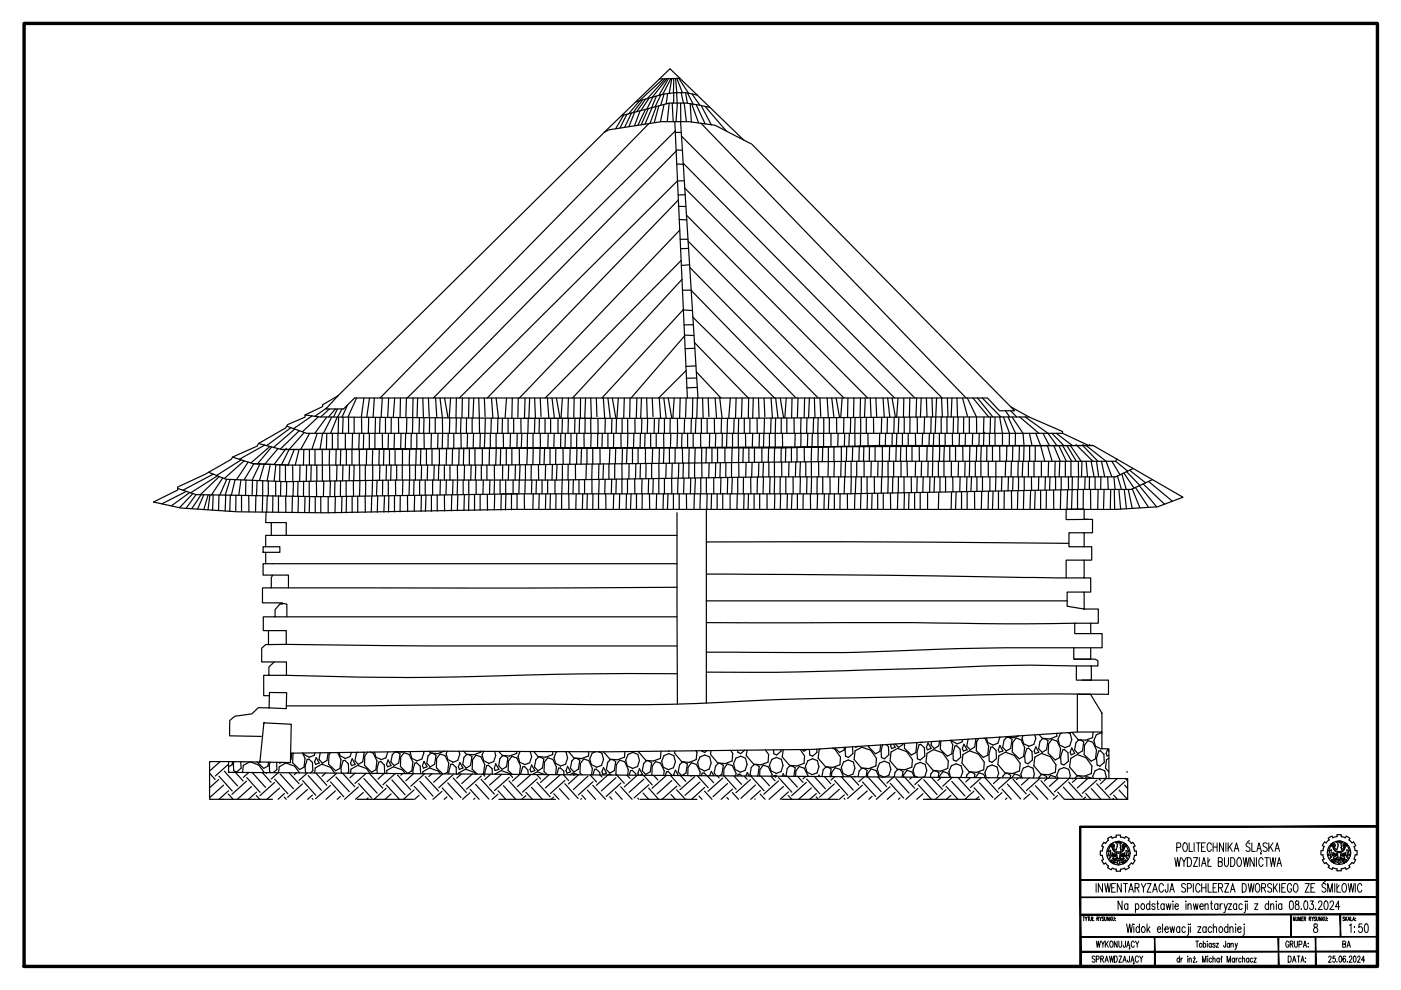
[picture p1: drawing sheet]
<svg xmlns="http://www.w3.org/2000/svg" width="297mm" height="210mm" viewBox="0 0 297 210" stroke-linecap="round" stroke-linejoin="round" font-family="sans-serif">
<defs><g id="words">
<text font-size="4.4" x="283.6" y="202.1">BA</text>
</g></defs>
<!-- layer: 0 -->
<g fill="none" stroke="#000" stroke-width=".25">
<path d="M140.6 16.7l-5.1 4.7M140.8 20l-.7 2.4M141 16.7l-3.8 4.2M141.4 16.7l-3.1 3.9M141.5 19.8l-.2 2.2M141.7 16.7l-2 3.5M142.3 16.7l-1.8 3.3M142.4 16.7l-.5 3.1M142.9 16.7l-.1 3M142.9 19.7l-.1 2.2M143.2 16.7l.3 3M143.5 19.7l.1 2.2"/>
<path d="M143.5 16.6l1.2 3.1M143.9 16.6l2.1 3.2M144.2 16.6l-4.4 .1M144.4 19.7l.5 2.2M145.4 19.7l.3 2.2M145.8 19.7l1.2 2.5M146.7 19.9l1.7 2.4M128.1 28.1l14-13.5 15.6 15.1M132.2 24.4l-1.7 2.9M132.9 24.2l-1.5 2.9M133.9 24l-1.5 3M134.6 23.8l-1.3 3.1"/>
<path d="M135.6 21.4l-2.3 2.7M135.7 23.5l-1.2 3.2M136.2 21.2l-2 2.7M136.8 23.2l-1.6 3.4M136.9 21l-1.9 2.7M137.4 23l-1.4 3.4M137.6 20.8l-1.7 2.7M137.6 26.2l-57 58.2M138.2 22.8l-1.4 3.5M138.4 20.6l-1.3 2.5M139.1 22.6l-1.3 3.5M139.2 20.4l-1 2.4"/>
<path d="M139.7 22.5l-1 3.5M140.1 20.1l-1.2 2.6M140.8 22.2l-.8 3.6M141.9 21.9l-.4 3.9M142.5 21.9l.2 3.9M143.1 25.8l2.6 58.6M143.2 28.1h1.2M143.2 27.7l-56.9 56.7M143.4 31.8h1.3M143.4 32l-51.5 52.4M143.5 34.8l1.4 .1M143.6 21.9l-.3 3.9"/>
<path d="M143.7 38.3l-46.3 46.1M144.3 21.9v3.9M144.3 25.8l3.7 58.6M144.5 28.8l55.3 55.6M144.9 34.6l49.1 49.8M145.1 21.9l.4 3.9M145.1 38.3l-1.4 .1M145.2 39.9l44.5 44.5M146.3 22l.3 3.8M146.7 22.1l1.4 3.9M147.6 22.2l1.9 4.1M147.9 20.2a16 16 0 0 0-9.5 .4l-3.6 1"/>
<path d="M148.6 26.1l56.2 58.3M148.7 22.4l2.1 4.1M149.5 22.6l4.5 5.2M150.6 22.8l-5.1-.9h-3.7l-10 2.6M159.4 30.6l-7.8-4-5.5-.8h-5.9l-11.1 1.7-1 .6-56.4 55.8M159.5 30.7l55.6 56.4h-3.2l-2.5-2.7h-134.2l-2.4 2.3h-3.7l2.6-2.8M143.8 42.4l-40.5 42M143.9 43.7l1.5 .1M144 46.5l1.6 .1M144.1 48.8l-34 35.6M144.2 50.7h1.7M144.4 55.2l-28.8 29.2"/>
<path d="M144.6 59.2l-23.2 25.2M145.3 41.3h-1.5M145.5 45.6l38.5 38.8M145.9 51.1l33 33.3M146 52.7h-1.7M146.2 56.1l-1.7 .2M146.2 56.7l27.3 27.7M144.7 61.5h1.8M144.8 65.7l2 .1M144.9 65.6l-17.3 18.8M145.1 71l2 .1M145.1 71.2l-11.3 13.2"/>
<path d="M145.4 78.6l-5.8 5.8M146.5 61.5l22.2 22.8M146.9 67.2l17.3 17.2M147 68.8l-2 .1M147.2 72.6l11.5 11.8M147.3 73.8l-2.1 .1M147.6 77.6l-2.2 .1M147.6 78.8l5.3 5.6M51.1 97.5l-5.2 3.3M51.8 97.7l-4.2 3.7M52.6 98l-2.4 3.7M53.8 98.3l-2 3.4"/>
<path d="M54.8 94l4.9 1.3M55.1 98.4l-1.6 3.4M56 98.4l-1 3.5M56.1 94.4l-5.4 3M57.2 94.7l-4 3.4M57.3 98.4l-.7 3.6M57.6 94.8l-3 3.6M58.5 98.5l-.4 3.5M59 95.1l-2.8 3.3M59.3 98.5v3.5M60.5 98.6v3.5M60.7 95.1l-2.6 3.4"/>
<path d="M60.8 90.4l4.2 1.5h160.3l5.5 2.6M61.7 90.7l-5.2 3.8M62 98.6l.1 3.5M62.4 95.3l-1.3 3.3-7.4-.3M62.5 91l-4.5 3.9M63.4 95.3l-.8 3.3M63.4 91.3l-4 3.9M63.6 98.6l-.1 3.5M64.4 95.3l-.1 3.3M64.5 91.7l-3.2 3.6-1.6 3.3M64.7 88l3.1 .4 43.1 .3h44.1l63.2-.3 7.1 3.1v.4M65 98.6l-.1 3.4"/>
<path d="M65.6 95.3v3.3M65.6 91.9l-1.9 3.4M66 98.6l-.1 3.4M66.2 88.2l-4 2.7M66.8 95.3v3.3M67.2 98.6v3.4M67.3 91.9l-1.2 3.4M67.5 88.4l-3.4 3.1M68.3 95.3l.1 6.7M68.4 91.9l-.6 3.4M69.2 86.5l-2.5 1.8M69.3 88.4l-2.6 3.5"/>
<path d="M69.3 91.9l-.1 3.4M69.8 86.7l-1.8 1.7M69.9 95.3l-.1 3.3M69.9 98.6v3.4M70.3 88.4l-1.7 3.5M70.5 91.9v3.4M71.1 86.7l-1.4 1.7M71.3 95.3l-.1 3.3M71.4 98.6v3.4M71.5 88.4l-1.4 3.5M71.5 86.7l-.8 1.7M71.7 83.9l-3.3 1.9v.4l-3.7 1.8v.4l-3.7 1.6-.4 .7-5.8 3.3-.3 .6-5.2 2.3-.2 .5-5.5 3.1-5.9 2.8v.6l-5.2 2.5 5.8 1.3 12.1 .8 18.4 .2 39.5-.7h128.2l8.9-.5 5.4-2.1-14-8.1"/>
<path d="M71.7 91.9v3.4M71.8 88.4l-.1 3.5M72.2 95.3v3.3M72.5 86.7l-.9 1.7M72.7 98.6l-.1 3.4M72.8 88.4l-.2 3.5M73.2 91.9v3.4M73.4 95.3v3.3M73.7 85.9l-1.2 2.5M73.9 88.4v3.5M74.1 98.6l-.1 3.3M74.6 95.2v3.4"/>
<path d="M74.7 91.9v3.4M75.1 88.4v3.5M75.1 98.6l-.1 3.3M75.6 84.4l-1.8 4M76.2 91.9l-.1 3.4M76.2 95.2v3.4M76.3 98.6v3.3M76.7 88.4v3.5M77.1 91.9l-.1 3.4M77.2 84.4l-.6 4M77.5 98.6v3.3M77.8 95.2l-.1 3.4"/>
<path d="M78.2 88.5l-.1 3.4M78.3 91.9v3.4M78.3 84.4l-.5 4.1M79 95.2l-.1 3.4M79 98.6v3.3M79.4 84.4l-.3 4.1M79.6 88.5l-.1 6.8M80.4 95.2l-.1 3.4M80.5 98.6v3.2M80.6 88.5l-.1 3.4M81.1 84.4l-.3 4.1M81.1 91.9v3.3"/>
<path d="M81.4 95.2l-.1 3.4M81.7 88.5v3.4M81.9 98.6v3.2M82.4 91.9l-.1 3.3M82.4 84.4l-.2 4.1M82.6 95.2v3.4M82.9 98.6l-.1 3.2M83 88.5l-.1 3.4M83.6 91.9v3.3M83.7 84.4l-.3 4.1M83.8 95.2v3.4M84.1 98.6v3.2"/>
<path d="M84.5 88.5v3.4M84.9 84.4l-.1 4.1M85 91.9l-.1 3.3M85.3 98.6v3.2M85.3 95.2v3.4M86 91.9l-.1 3.3M86.2 84.4l-.2 4.1M86.3 88.5l-.1 3.4M86.9 95.2l-.1 3.4M86.9 98.6v3.2M87.2 91.9v3.3M87.6 84.4l-.2 7.5"/>
<path d="M88.1 98.6v3.2M88.3 95.1l-.1 3.5M88.4 91.9v3.3M88.5 84.4l-.1 4.1M88.9 88.5l-.1 3.4M89.2 95.1l-.1 3.5M89.4 98.6l-.1 3.2M89.6 84.4l.2 4.2M89.9 88.6l-.1 3.3M89.9 91.9v3.3M90.4 95.1v3.5M90.7 98.6l-.1 3.2"/>
<path d="M90.8 84.4l.2 3.9M91.1 88.6l-.1 3.3M91.5 91.9l-.1 3.2M91.6 95.1v3.5M92.1 98.6l-.1 3.2M92.3 88.6v3.3M92.4 84.4l.2 4.2M92.9 91.9l-.1 3.2M93 98.6l-.1 3.2M93.2 95.1v3.5M93.3 84.4l.5 4.2v6.5M94.2 98.6v3.2"/>
<path d="M94.3 84.4l.7 4.2M94.7 95.1l-.1 3.5M95 91.9v3.2M95.4 88.6l-.1 3.3M95.4 98.6v3.2M95.5 84.4l-.3 4.2M96 95.1l-.1 3.5M96.2 91.9v3.2M96.8 84.4l-.1 4.2M96.8 88.6l-.1 3.3M97 98.6l-.1 6.3M97.4 95l-.1 3.6"/>
<path d="M97.7 88.6l-.1 3.3M97.7 91.9l.1 3.2M98 84.4l-.1 4.1M98.3 95l-.1 3.6M98.5 98.6l-.1 3.2M98.9 88.6v3.3M99.1 91.9l-.1 3.2M99.4 84.4l-.1 4.2M99.5 95v3.6M99.9 98.6l-.1 3.2M100.1 88.6v3.3M100.4 91.9l-.1 3.2"/>
<path d="M100.4 84.4l-.1 4.2M100.7 95v3.6M100.9 98.6l-.1 3.2M101.5 84.4l.2 7.5M101.8 91.9v3.2M102.1 98.6v3.2M102.3 95v3.6M102.7 84.4l.2 3.9M102.9 88.7l-.2 6.4M103.2 98.6v3.2M103.8 95l-.1 3.6M104 91.9v3.2"/>
<path d="M104.2 88.7l-.1 3.2M104.2 84.4l.3 4.3M104.8 98.6v6.1M105.2 84.4l.5 4.3M105.2 91.9v3.2M105.2 95l-.1 3.6M105.6 88.7l-.1 3.2M106.2 95l-.1 3.6M106.5 88.7v3.2M106.6 98.6l-.1 3.2M106.7 91.9l.1 3.2M107.3 95v3.6"/>
<path d="M107.4 84.4l-.3 4.3M107.7 88.7v3.2M107.9 98.6l-.1 3.2M108.2 91.9l-.1 3.2M108.5 95v3.6M108.6 84.4l-.1 4.3M108.9 88.7v3.2M109.3 98.6l-.1 3.2M109.7 91.9l-.1 3.2M109.9 84.4l-.1 4.1M110.1 95v3.6M110.3 98.6l-.2 3.2"/>
<path d="M110.4 88.7l.1 3.2M110.6 91.9l-.1 3.2M111.3 84.4l-.1 4.3M111.4 98.5v3.3M111.8 91.9v3.2M111.8 95l-.1 3.5M112 88.7l-.1 3.2M112.3 84.4l-.2 4.3M112.6 98.5v3.3M113 91.9v3.2M113.1 95l-.1 3.5M113.4 84.4l.1 4.3"/>
<path d="M113.4 88.7l-.1 3.2M114.2 98.5v3.3M114.4 88.7l-.1 3.2M114.5 95l-.1 3.5M114.5 84.4l.2 3.9M114.5 91.9l.1 3.2M115.5 95l-.2 3.5M115.6 88.7v3.2M115.7 98.5l-.1 3.3M116.1 84.4l.3 4.3M116.2 91.9l-.1 3.1M116.6 95v3.5"/>
<path d="M116.7 88.7v3.2M117 84.4l.5 4.3M117.1 98.5l-.1 3.3M117.5 91.9l-.1 3.1M117.8 95v3.5M118 84.4l.7 4.3M118.1 98.5l-.1 3.3M118.3 88.7v3.2M118.9 91.9v3.1M119.2 84.4l-.3 4.3M119.2 88.7v3.2M119.2 98.5v3.3"/>
<path d="M119.4 95v3.4M119.9 91.9l-.1 3.1M120.5 98.4l-.1 3.3M120.5 84.4l-.1 4.3M120.5 88.7l-.1 3.2M120.9 95l-.1 3.4M121.1 91.9v3.1M121.7 84.4v4.1M121.9 88.7l-.1 3.2M122 98.4v3.3M122.3 91.9l-.1 3.1M122.3 95l-.1 3.4"/>
<path d="M122.9 88.7l-.1 3.2M123.1 84.4l-.1 4.3M123.3 95l-.1 3.4M123.8 91.9l.1 3.1M124.1 88.7l-.1 3.2M124.1 84.4l-.1 4.3M124.3 98.4l-.1 3.3M124.4 95v3.4M125.3 84.4l.1 4.3h-14.5M125.3 88.7v3.2M125.3 91.9v3.1M125.5 98.4v3.3"/>
<path d="M125.7 95v3.4M126.4 84.4l.2 3.9M126.7 91.9v3.1M126.8 88.7v3.2M127 98.4l-.1 3.3M127.2 95v3.4M127.7 91.9l-.1 3.1M127.9 84.4l.3 4.3M128 98.4l-.2 3.3M128.3 88.7v3.2M128.9 84.4l.5 4.3M128.9 91.9v3.1"/>
<path d="M129.1 98.4v3.2M129.3 95l-.1 3.4M129.7 88.7v3.2M129.8 84.4l.8 4.3M130.1 91.9v3.1M130.3 98.4v3.2M130.5 95v3.4M130.7 88.7l-.1 3.2M131.1 84.4l-.3 4.3M131.6 91.9l.1 3.1M131.9 88.7v3.2M132 95l-.1 9.7"/>
<path d="M132.4 84.4l-.2 4.3M133 94.9l-.2 3.4M133.1 88.7v3.2M133.1 91.9l-.1 3.1M133.4 98.3l-.1 3.3M133.6 84.4l-.1 4.1M134.1 94.9v3.4M134.4 91.9l-.1 3.1M134.6 88.7v3.2M134.8 98.3l-.1 3.2M135 84.4l-.1 4.3M135.3 94.9v3.4"/>
<path d="M135.8 91.9l-.1 3.1M135.8 98.3l-.1 3.2M136 84.4l-.2 4.3M136.1 88.7l-.1 3.2M136.8 91.9l-.1 3.1M136.8 94.9v3.4M137 98.3l-.1 3.2M137.1 84.4l.1 4.3M137.3 88.7l-.1 3.2M138 91.9v3.1M138.2 98.3v3.2M138.3 84.4l.2 3.9"/>
<path d="M138.4 94.9l-.1 3.4M138.8 88.7l-.1 3.2M139.1 91.9v3.1M139.7 98.2v3.2M139.7 88.7l-.1 3.2M139.8 84.4l.3 4.3M139.8 94.9l-.1 3.3M140.7 91.9v3.1M140.7 84.4l.6 4.3M140.8 94.9l-.1 3.3M140.9 88.7v3.2M141.3 98.2l-.1 3.2"/>
<path d="M141.7 84.4l.7 4.3M141.9 94.9v3.3M142.1 88.7v3.2M142.2 91.9l-.1 3.1M142.5 98.2l-.1 3.2M142.9 84.4l-.3 4.3M143.2 94.9l-.1 3.3M143.6 88.7l-.1 6.3M143.9 98.2l-.1 3.2M144.2 84.4l-.1 4.3M144.6 91.9l-.1 3.1M144.7 94.9v3.3"/>
<path d="M144.9 98.2l-.1 3.2M145.1 88.7v3.2M145.5 84.4l-.1 4.1M145.8 91.9v3.1M146.1 98.2l-.1 3.2M146.1 94.9l-.1 3.3M146.6 88.7l-.1 3.2M146.9 84.4l-.1 4.3M147 91.9v3.1M147.3 98.2v3.2M147.4 94.9l-.1 3.3M147.6 88.7l-.2 3.2"/>
<path d="M147.7 80.2h-2.2M147.8 82.1l-2.2 .1M147.9 84.4l-.2 4.3M148.5 91.9l.1 3.1M148.7 88.7v3.2M148.8 94.9l-.1 3.2M148.8 98.1v3.2M149 84.4l.1 4.3M149.8 94.8l-.1 3.3M149.9 88.7v3.2M150.1 84.4l.2 3.9M150.4 98.1l-.1 3.2"/>
<path d="M150.5 91.9l-.1 3.1M150.9 94.8v3.3M151.5 88.7v3.2M151.6 84.4l.3 4.3M151.8 91.9l-.1 3.1M151.8 98.1l-.1 3.2M152.1 94.8v3.3M152.6 84.4l.5 4.3M152.7 98.1l-.1 3.2M153 88.7l-.1 3.2M153.1 91.9v3.1M153.7 94.8v3.3"/>
<path d="M153.9 98.1v3.2M154.2 88.7l-.2 6.3M154.8 84.4l-.3 4.3M155.1 98.1v3.1M155.2 94.8l-.1 3.3M155.3 91.9v3.1M155.6 88.7v3.2M156.1 84.4l-.2 4.3M156.6 88.7l-.1 6.3M156.6 98.1l.1 3.1M156.7 94.8l-.1 3.3M157.3 84.4l-.1 4.1"/>
<path d="M157.6 94.8l-.1 3.3M157.8 88.7v3.2M158.1 91.9v3.1M158.2 98.1l-.1 3.1M158.7 84.4v4.3M158.8 94.8v3.3M159 88.7v3.2M159.5 98.1l-.1 3.1M159.6 91.9l-.1 3.1M159.7 84.4l-.1 4.3M160 94.8v3.2M160.5 88.7l.1 3.2"/>
<path d="M160.8 84.4l.1 4.3M160.9 98l-.1 3.1M161 91.9l-.1 3.1M161.5 94.8v3.2M161.9 98l-.2 3.1M162 91.9l-.1 3.1M162 84.4l.2 3.9M162.1 88.7l-.1 3.2M163 94.8l-.1 3.2M163 98v3.1M163.1 91.9v3.1M163.5 84.4l.3 4.3"/>
<path d="M163.5 88.7l-.1 3.2M164.2 98v3.1M164.2 94.8v3.2M164.5 84.4l.5 4.2M164.5 88.6l-.1 6.4M165.4 84.4l.7 4.2M165.6 88.6v3.3M165.6 94.8v3.2M165.7 98l.1 3.1M165.9 91.9v3.1M166.6 94.8l-.1 3.2M166.7 84.4l-.3 4.2"/>
<path d="M166.8 88.6v3.3M167.3 98l-.1 3.1M167.8 94.8v3.2M167.9 84.4l-.1 4.2M168.3 88.6l.1 3.3M168.6 91.9l-.1 3M168.7 97.9l-.1 3.2M169 94.8v3.1M169.2 84.4l-.1 4.1M169.7 97.9l-.1 3.2M169.8 88.6l-.1 3.3M169.8 91.9v2.9"/>
<path d="M170.5 94.8v3.1M170.6 84.4l-.1 4.2M170.8 97.9v3.2M171.1 88.6l-.1 3.3M171.3 91.9l-.1 2.9M171.6 84.4l-.2 4.2M172 97.9v6.8M172.1 94.8l-.1 3.1M172.2 91.9v2.9M172.5 88.6l-.1 3.3M172.7 84.4l.1 4.2M173.4 91.9v2.9"/>
<path d="M173.5 88.6l-.1 3.3M173.5 94.8l-.1 3.1M173.6 97.9v3.2M173.8 84.4l.2 3.9M174.4 94.7v3.2M174.6 91.9v2.9M174.7 88.6v3.3M175.4 84.4l.2 4.2M175.6 94.7l-.1 6.4M175.8 88.6v3.3M176.2 91.9v2.8M176.3 84.4l.5 4.1"/>
<path d="M176.8 94.7v3.1M176.9 97.8l-.1 3.3M177.3 84.4l.7 4.1M177.4 88.5v3.4M177.7 91.9l-.1 2.8M178.4 94.6l-.1 6.5M178.5 84.4l-.2 4.1M178.9 88.5l-.1 3.4M179.1 91.9l-.1 2.7M179.3 97.8l-.1 3.3M179.5 94.6l-.1 3.2M179.8 84.4l-.1 4.1"/>
<path d="M180.1 91.9l-.1 2.7M180.4 88.5l-.1 3.4M180.5 97.8v3.3M180.8 94.6l-.1 3.2M181 84.4v4.1M181.3 91.9v2.7M181.3 88.5l-.1 3.4M181.6 97.8v3.3M182.2 94.5l-.1 3.3M182.4 84.4v4.1M182.4 91.9v2.6M182.5 88.5v3.4"/>
<path d="M183.2 94.5l-.1 3.3M183.2 97.8v3.3M183.5 84.4l-.2 4.1M183.7 88.5v3.4M184 91.9l.1 2.6M184.3 94.5v3.3M184.5 84.4l.2 4.1M184.7 97.8l-.1 3.3M185.2 88.5v3.4M185.5 94.5v3.3M185.7 84.4l.2 3.9M186.2 97.8l-.1 3.3"/>
<path d="M186.5 91.9v2.6M186.9 88.5l-.1 3.4M187.1 94.5l-.1 6.6M187.2 84.4l.3 4.1M187.8 91.9l-.1 2.6M188.2 88.5l-.1 3.4M188.2 84.4l.5 4.1M188.3 97.8v3.3M188.6 94.5l-.1 3.3M189.1 84.4l.8 4M189.2 91.9l-.1 2.6M189.5 97.8v3.3"/>
<path d="M189.6 88.4l-.1 3.5M190 94.5l-.1 3.3M190.1 91.9v2.6M190.4 84.4l-.3 4M190.6 88.4l-.2 3.5M191 94.5l-.1 3.3M191 97.8v3.3M191.3 91.9v2.6M191.6 84.4l-.1 4M191.7 88.4v3.5M192.2 94.5v3.3M192.3 97.8l.1 3.3"/>
<path d="M192.6 91.9v2.6M192.9 84.4l-.1 4.1M192.9 88.4v3.5M193.4 94.5v3.3M194.1 91.9v2.6M194.1 97.8l-.1 3.3M194.3 84.4l-.1 4M194.5 88.4v3.5M194.9 94.5v3.3M195.3 84.4l-.2 4M195.4 97.8l-.1 3.3M195.6 91.9l-.1 2.6"/>
<path d="M196 88.4l-.1 3.5M196.4 84.4l.1 4M196.6 94.5l-.1 3.3M196.8 97.8l-.1 3.3M197 91.9v2.6M197.4 88.4l-.1 3.5M197.6 84.4l.1 3.9M197.8 94.5l-.1 6.6M198 91.9l-.1 2.6M198.4 88.4l-.1 3.5M198.6 84.4l-.2 4M199 97.8v3.3"/>
<path d="M199.2 91.9v2.6M199.2 94.5v3.3M199.5 88.4v3.5M199.6 84.4l.2 4M200.1 97.8v3.3M200.2 94.5l-.1 3.3M200.4 91.9v2.6M200.8 88.4v3.5M200.9 84.4l.1 3.9M201.4 94.5v3.3M201.7 97.8v3.3M201.8 84.4l-.1 4"/>
<path d="M201.9 91.9l.1 2.6M202.2 88.5l-.1 3.4M202.6 94.5v3.3M202.9 84.4l.1 4M203.1 88.5v3.4M203.2 97.8l-.1 3.3M203.4 91.9v2.6M204.1 84.4l1 3.9M204.1 94.5l.1 3.3M204.3 88.5v3.4M204.6 97.8l-.1 3.3M204.7 91.9l-.1 2.6"/>
<path d="M205.1 84.4l1.9 4M205.5 88.4v3.5M205.6 97.8l-.1 3.3M205.6 94.5v3.3M206.2 91.9l-.1 2.6M206.3 84.4l3.3 4M206.8 97.8v3.3M207 88.4l.1 3.5M207.1 94.5l-.1 3.3M207.2 84.4l3.3 4M207.6 91.9l-.1 2.6M208 97.8v3.3"/>
<path d="M208.1 94.5l-.2 3.3M208.3 84.4l3.9 4M208.6 91.9l-.1 2.6M208.6 88.4l-.1 3.5M208.6 91.6l.2 .3M209.2 94.5v3.3M209.5 97.8v3.3M209.8 91.9v2.6M210 88.4l-.1 3.5M210.4 94.5v3.3M211 91.9v2.6M211 88.4l-.1 3.5"/>
<path d="M211.1 97.8v6.3M211.9 94.5l.1 3.3M211.9 88.4l.6 3.5v2.6M212.8 88.4l1.2 3.4v2.7M213.2 87.1l.9 1.3M213.2 97.8l-.1 3.3M213.5 94.5l-.1 3.3M213.7 88.4l1.6 3.4v2.7M214.3 87.1l1.2 1.3M214.4 86.3l3.8 2.1M214.4 97.8v3.3M214.6 88.4l2.3 3.5 .2 2.6-.1 3.3"/>
<path d="M214.7 94.5v3.3M215.9 97.8l-.1 3.3M216.1 94.5v3.3M216.2 88.4l4.1 3.5M216.9 97.8l-.2 3.3M217.4 88.4l4.8 3.5 1.9 2.6M218 97.8v3.3M218.3 91.9l.5 2.6M218.3 94.5v3.3M219.2 97.8v3.3M219.5 94.5v3.3M219.6 91.9l1 2.6 .9 3.3"/>
<path d="M220.8 97.8v3.3M221.1 91.9l1.4 2.6M222.1 94.4l1 3.4M222.3 97.8l-.1 3.3M223 91.9l2.5 2.6M223.4 94.5l1.4 3.3M223.7 97.8l-.1 3.3M224 91.9l3.4 2.6M224.5 94.5l1.6 3.3M224.7 97.8l-.1 3.3M225.3 94.5l1.9 3.3M225.9 97.8v3.3"/>
<path d="M226.2 94.5l2 3.3M226.9 94.5l2.3 3.3M227.1 97.8v3.3M228.2 94.5h.1M228.3 94.5l3.4 3.3M228.6 97.8l.1 3.3M229.4 97.8l-.1 3.3M229.6 94.5l3.2 3.3M229.6 94.5h.1M230.3 94.5l4.2 3.3 1.2 3.3M230.3 97.8l.3 3.3M231 94.5h.1"/>
<path d="M231.3 97.8l.7 3.3M231.8 94.5l-172.1 .8h16.3l25.5-.3h64.5l20.1-.5h45.7l5 2.8-.3 .5h-55.1l-76.6 .8h-43.7l-7.4-.3-4.4-1.4M232.5 97.8l.4 3.3M233.5 97.8l.7 3.3M235.7 97.8l1.8 2.9M236.5 97.8l2.6 2.1M239.5 99.7l3.4 2.7M240.3 99.3l-3.8 1.8h-73.7l-45 .7h-33.7l-23.7 .3-12.5-.5-3.7-1.5M37.7 103.6l3.9 1.3 24.9 .4 43.2-.6M39.5 104.2l-5.2 2.6M40.2 104.4l-3.8 2.8M40.9 104.7l-2.8 2.9"/>
<path d="M41.6 104.9l-2.2 2.9M42.6 104.9l-1.9 2.9M43.2 104.9l-1.3 3M44.1 104.9l-.9 3.1M44.5 104.9l-.4 3.2M45.2 104.9l-.1 3.3M45.2 100.5l-6.4 3.4M46.1 100.9l-5.7 3.6M46.4 104.9l-.1 3.4M46.5 101l-4.1 3.9M47.2 101.3l-2.4 3.7M47.9 104.9l-.2 3.4"/>
<path d="M48.1 101.6l-1.5 3.4M48.8 101.6l-1.1 3.4M48.8 105l-.1 3.4M49.9 101.7l-.8 3.3M50 105v3.3M51.1 101.7l-.5 3.3M51.2 105v3.3M52.1 101.8v3.2M52.7 105l.1 3.5M53.5 101.8v3.3M54.3 105l-.1 3.5M54.5 101.9l-.1 3.2"/>
<path d="M55.7 101.9v3.2M55.7 105l-.1 3.6M55.8 115.9h3.5v1.2h-3.5zM56.3 117.1v2.4M56.4 108.6l-.1 2.2h1.2v2.7M56.7 105.1l-.2 3.5M56.9 102v3.1M57.5 110.8h3.2v2.7M57.9 105.1l-.1 3.5M58.4 102v3.2M59 105.1v3.5M59.5 102.1v3.1"/>
<path d="M60.6 105.1v3.5M60.8 102.1l-.1 3.1M62 105.2l-.1 3.4M62.2 102.1l-.1 3.1M63.2 102.1l-.1 3.2M63.3 105.2l-.1 3.4M64.4 102l-.1 3.3M64.7 105.2l-.1 3.4M65.6 102v3.3M65.6 105.2v3.5M66.8 105.3v3.4M67.1 102v3.3"/>
<path d="M68 105.3v3.4M68.7 102l-.1 3.3M69.6 105.3v3.4M70 102v3.3M71 102l-.1 3.3M71.1 105.3l-.1 3.4M72.2 102v3.2M72.5 105.3l-.1 3.4M73.4 102v3.2M73.5 105.3l-.1 3.4M74.7 105.2v3.5M74.9 101.9l.1 3.3"/>
<path d="M75.8 105.2v3.5M76.3 101.9l-.1 3.3M77.4 105.2l.1 3.4M77.5 101.9v3.2M78.8 105.2l-.1 3.4M79 101.9l-.1 3.2M80 101.8l-.2 3.3M80.1 105.2l-.1 3.4M81.1 101.8v3.3M81.5 105.1l-.1 3.5M82.3 101.8v3.3M82.5 105.1l-.1 3.5"/>
<path d="M83.6 105.1v3.4M83.8 101.8l.1 3.2M84.9 105.1l-.1 3.4M85.4 101.8l-.1 3.2M86.4 105v3.5M86.8 101.8l-.1 3.2M87.8 101.8l-.1 3.2M87.9 105l-.1 3.5M89 101.8v3.2M89.4 105l-.1 3.4M90.2 101.8v3.2M90.3 105l-.1 3.4"/>
<path d="M91.5 105v3.4M91.7 101.8v3.1M92.7 105v3.3M93.4 101.8l-.1 3.1M94.2 105l.1 3.3M94.6 101.8v3.1M95.8 104.9l-.1 3.4M96 101.8v3.1M97.1 104.9l-.1 3.4M98.2 101.8v3M98.5 104.9l-.1 3.4M99.4 101.8v3"/>
<path d="M99.4 104.9l-.1 3.4M100.6 104.9v3.3M101 101.8v3M101.8 104.8v3.4M102.5 101.8l-.1 3M103.3 104.8l.1 3.4M103.9 101.8l-.1 2.9M104.9 104.8l-.1 3.3M106 101.8v2.9M106.3 104.8l-.1 3.3M107.2 101.8v2.9M107.3 104.7l-.1 3.4"/>
<path d="M108.4 104.7v3.4M108.8 101.8v2.9M109.6 104.7v3.3M110.1 101.8l-.1 2.9M111.2 104.7v3.3M111.4 101.8l-.1 2.9M112.8 101.8l-.1 2.9M113.1 104.7l-.1 3.3M113.7 101.8v2.9M114.3 104.7l-.1 3.3M114.9 101.8v2.9M115.7 104.7l-.1 3.3"/>
<path d="M116.1 101.8v2.9M116.7 104.7l-.1 3.3M117.7 101.8v2.9M117.9 104.7l-.1 3.3M119.1 104.7v3.3M119.2 101.8l-.1 2.9M120.6 101.7l-.1 3M120.6 104.7v3.3M121.6 101.7l-.1 3M122.2 104.7l-.1 3.3M122.8 101.7v3M123.6 104.7l-.1 3.3"/>
<path d="M123.9 101.7v3M124.5 104.7l-.1 3.3M125.5 101.7v3M125.7 104.7v3.3M126.9 104.7v3.3M127 101.7l-.1 3M128.3 101.6l-.1 3.1M128.4 104.7l.1 3.3M129.7 101.6l-.1 3.1M130.1 104.7l-.1 3.3M130.7 101.6l-.1 3.1M131.4 104.7l-.1 3.3"/>
<path d="M132.8 104.7l-.1 3.3M133 101.6v3.1M133.8 104.7l-.1 3.3M134.6 101.5v3.2M134.9 104.7v3.3M136.1 101.5l-.1 3.2M136.2 104.7l-.1 3.3M137.5 101.5l-.1 3.2M137.7 104.7v3.3M138.5 101.5l-.1 3.2M139.2 104.7l-.1 3.3M139.7 101.5v3.2"/>
<path d="M140.7 104.7l-.1 3.3M140.9 101.4v3.3M141.6 104.7l-.1 3.3M142.4 101.4v3.3M142.8 104.7v3.3M143.5 119.5h-87.7v2.4h2l-.3 .6v2.1h-1.8v3.2h4.2v.3h-.6l-1 1.2v1.5h-2.5v2.9h1.1M143.5 108.7l.1 40.6M143.5 113.5h-87.2v2.4M143.7 101.4v3.3M144 104.7v3.3M145 101.4l-.1 3.3M145.5 104.7l.1 3.3"/>
<path d="M146.5 101.4l-.1 3.3M147.2 104.7l-.1 3.3M147.4 101.4l-.1 3.3M148.5 104.7l-.1 3.3M148.6 101.3v3.4M149.8 114.9h28.9l47.9 .3M149.8 101.3v3.4M149.8 108v41.1M149.9 104.7l-.1 3.3M150.9 104.7l-.1 3.3M151.3 101.3v3.4M152 104.7v3.3"/>
<path d="M152.9 101.3l-.1 3.4M153.2 104.7v3.3M154.3 101.2l-.1 3.5M154.8 104.7v3.3M155.3 101.2l-.2 3.5M156.3 104.7l-.1 3.3M156.4 101.2v3.5M157.6 101.2v3.5M157.8 104.7l-.1 3.3M158.7 104.7l-.1 3.3M159.2 101.2v3.5M159.9 104.7v3.3"/>
<path d="M160.6 101.1l-.1 3.6M161.1 104.7v3.3M161.9 101.1l-.1 3.6M162.6 104.7v3.3M163.3 101.1l-.1 3.6M164.2 101.1v3.6M164.3 104.7l-.1 3.3M165.4 101.1v3.6M165.5 104.7l-.1 3.3M166.6 101.1v3.6M166.9 104.7v3.3M167.9 104.7l-.1 3.3"/>
<path d="M168.1 101.1l.1 3.6M169.1 104.7v3.3M169.7 101.1l-.1 3.6M170.3 104.7v3.3M171.1 101.1l-.1 3.6M171.8 104.7l.1 3.3M173.3 101.1l-.1 3.6M173.3 104.7v3.3M174.4 101.1v3.6M174.8 104.7l-.1 3.3M175.8 104.7l-.2 3.3M176 101.1v3.6"/>
<path d="M176.9 104.7v3.3M177.8 101.1l-.1 3.6M178.1 104.7v3.3M179.1 101.1l-.1 3.6M179.6 104.7l.1 3.3M180.5 101.1l-.1 3.6M181.3 104.7l-.1 3.3M181.5 101.1l-.2 3.6M182.5 104.7l-.1 3.3M182.6 101.1v3.6M183.8 101.1v3.5M183.9 104.7l-.1 3.3"/>
<path d="M184.9 104.7l-.1 3.3M185.4 101.1v3.5M186.1 104.7v3.3M186.9 101.1l-.1 3.5M187.3 104.6v3.4M188.3 101.1l-.1 3.4M188.8 104.6v3.4M189.3 101.1l-.1 3.4M190.4 104.6l-.1 3.4M190.5 101.1l-.1 3.4M191.7 101.1v3.4M191.8 104.5l-.1 3.5"/>
<path d="M192.7 104.5l-.1 3.5M193.2 101.1v3.4M193.9 104.5v3.5M194.5 101.1l-.1 3.4M195.1 104.5v3.5M195.7 101.1v3.3M196.7 104.5v3.5M197.2 101.1l-.1 3.3M198.1 101.1l-.1 3.3M199 104.4v3.6M199.3 101.1v3.2M200.5 101.1v3.2"/>
<path d="M201.7 104.4v3.6M202 101.1v3.2M202.7 104.3l-.1 3.7M203.6 101.1l-.1 3.1M203.9 104.3v3.7M205 101.1l-.1 3.1M205 104.3v3.7M206 101.1l-.1 3.1M206.6 104.2l.1 3.8M207.1 101.1v3.1M208.1 104.2v3.8M208.3 101.1v3.1"/>
<path d="M209.6 104.2l-.1 3.8M209.9 101.1v3.1M210.6 104.2l-.2 3.8M211.7 104.2v3.8M212.4 101.1l-.1 3M212.9 104.2v3.8M213.8 101.1l-.1 3M214.4 104.1l.1 3.9M214.8 101.1l-.1 2.9M215.8 104.1l-.1 3.9M216 101.1l-.1 2.9M217.1 104.1l-.1 3.9"/>
<path d="M217.2 101.1v2.9M218.5 104l-.1 4M218.7 101.1v2.9M219.5 104l-.1 4M220.2 101.1v2.8M220.6 104v4M221.6 101.1v2.8M221.9 104l-.1 4M222.6 101.1l-.1 2.8M223.4 103.9v4.1M223.8 101.1v2.8M224.9 103.9l-.1 4.1"/>
<path d="M225 101.1v2.8M226.3 103.9l-.1 4.1M226.5 101.1l.1 2.7M227.4 101.1l-.2 6.9M228.5 103.9v4.1M228.6 101.1v2.7M229.7 103.8l-.1 4.2M229.9 115.9h-3.3v-2.9h3.3v2.9h1.6v2.9h-1.6M230.1 101.1l-.1 2.7M230.7 110.1l-4.7 .1v-2.2l3.9-.1v2.2h1.7v2.9h-1.7M231 101.1v2.7M231.2 103.8l.1 4.2"/>
<path d="M232.2 101.1v2.7M232.8 103.8l-.1 4.2M233.4 101.1v2.7M234.1 103.8l-.1 4.2M234.9 101.1l.1 2.7M235.5 103.8l-.1 4.2M236.2 101.1l.2 2.7M236.2 103.8l.1 4.2M236.9 100.9l.9 2.9M237.2 103.8l.4 4.2M237.9 100.5l.9 3.3M238.3 100.3l2.1 3.2"/>
<path d="M238.4 103.8l.4 4.1M238.9 100l2.8 2.9M239.2 103.8l.9 4M240.1 103.6l1.6 4.1M240.7 103.3l2.8 4.3M241.5 103l3.7 4.5M242.3 102.6l4.6 4.3M243.5 102.1l5.1 4.2M244.3 101.7l-4.5 2.1h-10.3l-50.3 .9h-72.8M56.9 136.7l3.8-.1v-2.9h-3.8v3h-.6l-.8 .7v2.9h2.7M57.8 121.9h3.4v2.7M58.3 130.8h85.2"/>
<path d="M59.9 127.9l.9 .2v2.7M60.7 136.6l31.1 .4h51.7M143.5 124.5l-32.2 .2-53.8-.1M149.8 132l19.4 .1a1471.9 1471.9 0 0 1 43.7 .2l15-.2M149.8 127.4h76.5M149.8 121.7l38.7 .3 37.5 .5M227.7 137.3a777.3 777.3 0 0 0-46.4 1h-31.5M227.7 137.3h3.6v2.5h-3.6zM227.8 139.8h4.4l.6 .3v1.1h-1.4M229.9 129.1l-3.6-.6v-3h3.6v3.6h3v3h-1.6M229.9 122.5h-3.9v-3.7h3.9v3.7h1.4v3h-1.4M231.3 134.3v-2.2h-3.4v2.2h5.8v3h-2.4"/>
<path d="M56 153.3l5.8 .3-.2 8.1-6.5-.1zM57 143.2v-1.8l1.2-1.1h2.5v2.9h-4.8v4.3h1.2M57.1 150.1l3.6 .2 .1-3.4-3.7-.1v3.3l-2.3-.1-1.4 1.4-3.6 .5-1.1 .9v3.2l6.7 .1M61.9 159.7l-.2 1.3h-.1M62.2 159.7l-.2 2 1.5 1.5 1-.5 .2-1.9-.6-1.1M64.4 159.7l.1 .3 1 .5M66.8 159.6l-.2 .6-1.1 .4M69.6 159.6l-.3 1.6-.9 .6-.8-.8 .3-1.4M71.6 159.5l.7 1.6-.2 1.8-1 .5-1.4-1.4 .1-2 .3-.4M71.9 159.5l.2 .7 1 .6M74.5 159.5l-.3 .9-1.1 .4M75.8 159.5l-.2 .3-.3 1.5 .7 .8 .9-.6 .3-1.9-.2-.1"/>
<path d="M78 159.4l-.7 .9v2l1.5 1.4 .9-.5 .2-1.9-.8-1.6-.6-.3M79.4 159.4l.3 1.1 1.1 .5M82.2 159.4l-.4 1.3-1 .4M83.7 159.4h.4l.7 .5-.3 1.9-.9 .5-.7-.7 .3-1.6zM85.6 159.4l-.4 .1-1.4-.1M85.7 159.6l1 .3 .8 1.7-.2 1.9-.9 .5-1.5-1.5v-2zM87.1 159.4l-.1 .2 .3 1.2 1.1 .5M89.8 159.3l.1 .4-.5 1.2-1 .4M91 159.3l.3 .4 1.5 .1 1.4-.5M94.8 159.3l-.2 .5 .3 1.3 1.1 .5M97.3 159.3l.2 .6-.4 1.3-1.1 .4M98.3 159.3l.6 .6 1.5 .1 1.5-.5v-.2"/>
<path d="M98.9 160h.5l.7 .4-.3 1.9-1 .6-.7-.8 .3-1.5zM102.6 159.3l-.4 .8 .4 1.2 1 .5M104.9 159.3l.2 .9-.4 1.3-1.1 .4M105.7 159.3l.8 .9 1.6 .1 1.4-.6 .1-.4M110.3 159.3l-.5 1.1 .4 1.2 1 .5M112.4 159.3l.3 1.2-.4 1.2-1.1 .5M113.1 159.3l1 1.1 1.6 .1 1.5-.5v-.6M118.1 159.4h-.2l-.4 1.2 .3 1.3 1 .5M119.8 159.4h.2l.3 1.3-.4 1.3-1.1 .4M120.6 159.4l1.1 1.3 1.6 .1 1.5-.5v-.9M126.3 159.4l-.8 .3-.5 1.2 .4 1.2 1 .5M126.9 159.4l.7 .3 .4 1.3-.5 1.3-1.1 .4"/>
<path d="M132.5 159.4l-.1 1.1-1.5 .6-1.6-.1-1.3-1.6M140.2 159.3l-.2 1.5-1.5 .5-1.6-.1-1.5-1.9M141.8 159.2h.1M143.5 142.8a1317.5 1317.5 0 0 0-51.7 .8h-15.5l-15.6-.4M147.6 159.2l.2 .3-.2 1.6-1.4 .5-1.6-.1-1.6-1.8 .1-.5M149.8 159.1l-.4 .4-.6-.3M154.9 159.1l.4 .6-.1 1.6-1.4 .6-1.6-.1-1.5-1.9v-.8M157.9 159.1l-.9 .7-.6-.3v-.4M162.3 159l.7 1-.2 1.6-1.4 .6-1.6-.2-1.6-1.8 .2-1.1M165.6 159v.3l-.9 .8-.6-.3-.1-.8M169.7 158.9l.9 1.4-.1 1.6-1.5 .5-1.6-.1-1.6-1.8 .3-1.5M170 158.9l.4 .4 .7-.4"/>
<path d="M173.2 158.8v.7l-.9 .8-.6-.2-.1-1.2M176.5 158.6l.5 .2 1.2 1.7-.1 1.7-1.5 .5-1.6-.1-1.5-1.8 .2-1.9 .2-.1M179 158.5v.5l-1 .5-1-.9M180.7 158.3l.1 1.5-.9 .8-.6-.3-.1-1.4 .1-.5M181.3 159.2l1.4-.8 1.9 .7 1.2 1.7-.1 1.6-1.5 .6-1.6-.2-1.5-1.8zM181.8 158.3l-.4 .1-.1-.1M186.7 158l-.2 1.3-.9 .5-1.4-1.4v-.3M187.9 157.9l.5 .4 .1 1.7-1 .9-.6-.3-.1-1.5 .3-1.2M188.9 159.4l1.4-.7 1.9 .7 1.2 1.7-.1 1.6-1.5 .5-1.6-.1-1.5-1.8zM189 157.8l-.2 .4 .2 .5 .8-.3-.4-.6M191.5 157.6l-.1 .3-.9 .6-.6-.8M194.3 157.5l-.1 2.1-1 .5-1.4-1.5v-1"/>
<path d="M194.8 157.9l.4-.1 .8 .8 .1 1.7-1 .8-.6-.2-.1-1.5zM195.2 157.4h.1M195.5 157.4l-.3 .1M196.5 159.7l1.4-.8 1.9 .7 1.3 1.7-.2 1.6-1.4 .6-1.6-.2-1.6-1.7zM196.8 157.5l.6 1.2-.8 .3-.2-.6zM199.2 157.1l-.2 1-.9 .6-.7-.8 .1-.7M201.5 157l.5 .9-.2 1.9-.9 .5-1.5-1.4 .1-1.8M201.7 156.9l.1 .3 1 .5M202.5 158.2l.3-.1 .8 .7 .1 1.8-1 .8-.6-.3-.1-1.4zM204.1 156.8l-.2 .5-1.1 .4M204.2 160l1.4-.8 1.8 .7 1.3 1.7-.1 1.6-1.5 .6-1.6-.2-1.6-1.8zM204.4 157.8l.6 1.2-.8 .2-.2-.5z"/>
<path d="M206.9 156.6l-.2 1.8-1 .6-.7-.8 .3-1.5M208.6 156.5l.3 .1 .7 1.6-.2 1.9-.9 .5-1.5-1.4 .1-2 .4-.6M209.2 156.5l.2 1 1.1 .4M210.1 158.4h.4l.7 .7 .1 1.7-1 .8-.6-.2v-1.5zM212 158l.6 1.2-.7 .3-.2-.5zM212 156.3l-.4 1.3-1.1 .4M213.4 156.4h.5l.7 .4-.3 1.9-1 .5-.7-.7 .3-1.6zM215.4 156.5l1.1 .4 .7 1.6-.2 1.9-.9 .5-1.5-1.5 .1-1.9zM216 156l-1 .4-1.7-.2M216.9 156l-.2 .5 .3 1.2 1.1 .5M217.7 158.7l.4-.1 .7 .8 .1 1.7-.9 .8-.6-.2-.2-1.5zM219.4 155.8l.2 .8-.4 1.2-1.1 .5"/>
<path d="M219.6 158.3l.6 1.2-.7 .3-.2-.6zM221.1 156.6h.4l.7 .4-.3 1.9-.9 .6-.8-.8 .3-1.5zM223 156.8l1.1 .3 .8 1.6-.3 1.9-.9 .5-1.5-1.4 .1-2zM224.1 155.5v.6l-1.5 .6-1.6-.2-.7-.8M225.1 155.4l-.3 .1-.5 1.2 .3 1.3 1.1 .5M225.3 159l.4-.1 .7 .7 .1 1.8-.9 .8-.6-.3-.1-1.4zM226.4 155.3l.5 .2 .3 1.3-.4 1.3-1.1 .5M227.2 158.6l.7 1.1-.8 .3-.2-.5zM228.2 141.2l-12.5-.1-22 .7a1037.6 1037.6 0 0 1-43.9 .7M228.2 141.2h3.2v3h-3.2zM228.4 155.2l-56.1 3.7-43.1 .5-36.1-.1-31.5 .4M228.4 147.2h2.8l2.4 4v4h-5.2z"/>
<path d="M228.7 156.9h.4l.7 .4-.3 1.9-1 .6-.7-.8 .3-1.5zM229.4 144.2h5.6v3a864 864 0 0 0-43.6 .6 964.8 964.8 0 0 0-46.3 1.4l-8.1 .2a2523.2 2523.2 0 0 0-65.4 .3h-10.9M230.7 157l1 .4 .8 1.6-.2 1.9-1 .5-1.4-1.4v-2zM231.8 155.2l-.2 1.2-1.4 .5-1.6-.1-1.3-1.5M232.9 159.2h.4l.7 .7 .1 1.7-.9 .8-.6-.2-.1-1.4zM233.6 155.2v3.6h1.5v6.3M233.6 155.4l-1.2 .4-.5 1.2 .4 1.2 1 .5M233.6 158.7l-.3 .1M235.1 159.3l-.2-.5-.4 .9 .2 .6 .4-.1M44.4 166.3h.1M44.4 163.9l1.2 1.4M46.4 165.3l-2 1.7"/>
<path d="M46.4 164.6l2.8 3.1M46.7 161.5l-2.1 1.8M47.3 169.4v.1M47.4 166.5l-3 2.6M47.6 163.5l2.8 3.1M48.4 168.4l1 1.1M48.5 161.5v2.3l186.6 1.3M48.5 161.5h-4.1v8h13.4M48.5 163.5v.3M48.5 161.5l6.6 .1M48.5 162l-2.8 2.5M48.5 167.7l-2.1 1.8"/>
<path d="M49.3 161.5l-.1 .7-.7 .4M49.6 161.5l-.1 .5 .1 1.4 .6 .3 .9-.8-.1-1.4M49.9 163.8l1.6 1.8M51.7 161.5h.1M52.3 165.6l-3.1 2.8M52.3 164.9l2.8 3.1M52.7 163.8l-1.1 1M52.9 161.6l-1.3 .7-.2 1.5M53.1 161.6l1.7 .6 1.2 1.6M53.3 166.8l-3 2.7M53.5 163.8l2.8 3.1M54.3 168.7l.8 .8"/>
<path d="M54.4 168l-1.7 1.5M54.5 161.6l1.4 1.3 .9-.5 .1-.8M55.1 161.6h.1M55.6 163.8l1.9 2.1M56.6 163.8l-.1 .2M57.3 161.6l-.2 .6 .1 1.5 .2 .1M58.2 165.9l-3.1 2.8M58.2 165.2l2.8 3.1M58.7 161.6v1.6l-.8 .6M59 163.8l-1.5 1.4M59 163.8l.2-1.2 1.4-.8 1.9 .6 1 1.4M59.3 161.6v.2l.4-.2"/>
<path d="M59.3 167.1l-2.7 2.4M59.4 164.1l2.8 3.1M60.3 169l.4 .5M60.3 168.2l-1.3 1.3M61.3 163.8l2.1 2.4M62.9 163.8l-.5 .5M64.1 166.2l-3.1 2.9M64.2 165.5l2.8 3.1M64.8 163.9l-.1-1.4 .4-1.5h.4l.7 .6 .1 1.8-.5 .5M65.2 163.9l-1.8 1.6M65.2 167.4l-2.3 2.1M65.3 164.4l2.8 3.2"/>
<path d="M66.2 169.3l.2 .2M66.2 168.6l-1 .9M66.7 163.9l.1-1.1 1.4-.8 1.9 .7 .9 1.2M67 163.9l2.3 2.6M67 160.6l.7 1.2-.8 .3-.2-.6zM69.1 163.9l-.8 .7M70 166.6l-3.1 2.7M70.1 165.8l2.8 3.1M71.1 167.7l-2 1.8M71.2 164.7l2.9 3.2M71.4 163.9l-2.1 1.8M72.2 168.9l-.7 .6"/>
<path d="M72.4 163.9l-.1-1.1 .5-1.5 .3-.1 .8 .7v1.8l-.3 .2M72.6 163.9l2.6 2.9M74.3 163.9l.1-.8 1.4-.8 1.9 .7 .7 1M74.7 160.9l.6 1.2-.8 .2-.2-.5zM75.3 163.9l-1.1 1M75.8 169.5h11.9M76 166.8l-2.9 2.7M76 166.1l2.8 3.1M77 168l-1.6 1.5M77.2 165.1l2.8 3.1M77.6 164l-2.3 2.1M78 169.2l-.2 .3"/>
<path d="M78.3 164l2.8 3.1M79.1 164v.1M80 164l-.1-1 .4-1.4 .5-.1 .7 .7v1.8M81.5 164l-1.4 1.2M81.9 167.1l-2.6 2.4M81.9 166.4l2.8 3.1M82 164v-.7l1.4-.7 1.9 .7 .6 .7M82.3 161.1l.6 1.2-.7 .3-.3-.5zM82.9 168.3l-1.3 1.2M83.1 165.4l2.8 3.1M83.8 164l-2.6 2.4M84.3 164.3l2.8 3.1"/>
<path d="M85.4 164l-.4 .4M87.6 164l-.1-.7 .5-1.5 .3-.1 .8 .7 .1 1.7M87.7 164l-1.7 1.5M87.8 167.5l-2.3 2M87.8 166.7l2.5 2.8M88.8 168.6l-.9 .9M89 165.7l2.8 3.1M89.6 164.1v-.5l1.4-.8 1.9 .7 .4 .6M89.9 161.4l.6 1.2-.7 .3-.2-.6zM90 164.1l-2.9 2.6M90.2 164.6l2.8 3.1M90.7 160.3l.6-.6h.5l.6 .4-.3 1.9-.9 .6-.7-.8z"/>
<path d="M91.6 164.1l-.7 .5M93.7 167.8l-1.9 1.7M93.8 167.1l2.2 2.4M93.8 164.1l-1.3-1.3 .1-2 .7-.9 1 .3 .9 1.6-.3 1.9-.6 .4M93.9 164.1l-1.9 1.7M94.8 169l-.6 .5M94.9 166l2.8 3.1M95.2 164.1v-.5l.4-1.5 .4-.1 .7 .7 .1 1.4 .1 .1M96.1 164.9l2.8 3.1M96.1 164.2l-3.1 2.8M97.3 164.1v-.2l1.4-.8 1.9 .7 .2 .3M97.5 161.7l.7 1.1-.8 .3-.2-.5z"/>
<path d="M97.8 164.1l-1 .9M99.6 168.1l-1.5 1.4M99.7 167.4l1.9 2.1M100.1 164.1l-2.2 2M100.7 169.3l-.3 .2M100.8 166.3l2.9 3.1M101.2 164.1l-1.1-1 .1-2 .7-1 1.1 .4 .8 1.6-.3 1.9-.2 .1M102 165.2l2.8 3.2M102.1 164.5l-3.2 2.8M102.4 164.1l.4 .5M102.8 164.1l.4-1.8h.4l.7 .7 .1 1.1M104 164.1l-1.2 1.2"/>
<path d="M104.9 164.1l1.4-.7 2 .8M105.1 161.9l.7 1.2-.8 .3-.2-.5zM105.6 168.4l-1.3 1.1M105.6 167.7l1.6 1.8M105.8 169.5h12M106.4 164.2l-2.6 2.3M106.5 160.2h.5l.7 .5-.3 1.9-.9 .5-.8-.7 .3-1.6zM106.8 166.6l2.5 2.9M107.9 165.6l2.8 3.1M108 164.8l-3.2 2.8M108.1 164.2l.6 .7M108.6 164.2l-.9-.9 .1-2 .7-.9 1.1 .3 .7 1.7-.2 1.8"/>
<path d="M110.2 164.2l-1.5 1.4M110.4 164.2l.4-1.6 .4-.1 .7 .8 .1 .9M111.5 168.7l-.9 .8M111.5 168l1.4 1.5M112.6 164.2l-2.9 2.6M112.7 166.9l2.3 2.6M112.7 162.2l.7 1.2-.8 .3-.2-.6zM112.9 164.2l1-.6 1.7 .6M113.8 164.2l.8 1M113.9 165.9l2.8 3.1M113.9 165.1l-3.1 2.9M114.2 160.5h.4l.7 .4-.3 1.9-.9 .6-.8-.8 .3-1.5z"/>
<path d="M116 164.2l-.7-.6 .1-2 .7-.9 1.1 .3 .8 1.6-.2 1.6M116.4 164.2l-1.8 1.7M117.4 169l-.5 .5M117.4 168.3l1.1 1.2M118.1 164.2l.3-1.3 .4-.1 .7 .7 .1 .8M118.6 167.2l2 2.3M118.8 164.3l-3.2 2.8M119.5 164.3l1.1 1.2M119.7 166.2l2.9 3.1M119.8 165.5l-3.1 2.7M120.3 162.5l.7 1.1-.8 .3-.2-.5zM120.8 164.3l.7-.4 1.1 .4"/>
<path d="M121.2 161.3l.6-.5h.4l.7 .4-.3 1.9-.9 .6-.8-.8zM121.6 164.3l.1 .1M122.7 164.3l-2.2 1.9M123.3 169.3l-.2 .2M123.3 168.6l.8 .9M123.4 164.3l-.4-.4v-2l.8-1 1 .4 .8 1.6-.2 1.4M124.5 167.5l1.8 2M124.7 164.6l-3.1 2.8M125.1 164.3l1.4 1.5M125.7 166.5l2.7 3M125.7 164.3l.4-1.2h.3l.8 .7v.5M125.7 165.7l-3.1 2.8"/>
<path d="M127.2 164.3l.4 .4M128 162.7l.6 1.2-.8 .3-.2-.6zM128.8 164.3l.3-.2 .5 .2M128.9 164.3l-2.5 2.2M129.3 168.9l.5 .6M129.4 161.1h.5l.6 .4-.3 1.9-.9 .5-.7-.7 .2-1.6zM130.5 167.9l1.4 1.6M130.6 164.9l-3.1 2.8M131.6 166.8l2.4 2.7M131.6 166l-3.1 2.9M132.9 164.4l.6 .6M133.1 164.4l.1-1.2-.8-1.7-1-.3-.7 1-.1 1.9 1.8 2"/>
<path d="M133.4 164.4l.3-1 .4-.1 .7 .8v.3M134.1 162.9l-1.1-.5-.3-1.2 .5-1.3 1-.4 1 .4 .4 1.4-.4 1.2-1.1 .5M135.1 164.4l-2.7 2.4M135.2 169.2l.3 .3M135.4 164.4l-.2-.5 .4-.9 .6 1.2-.5 .2M135.7 169.5h12.1M136.3 168.2l1.2 1.3M136.5 164.4l1.8 2M136.5 165.2l-3.1 2.8M137 161.3h.5l.7 .4-.3 1.9-1 .6-.7-.8 .3-1.5zM137.5 167.1l2.1 2.4M137.6 166.4l-3.2 2.8"/>
<path d="M138.2 164.4l.1-2 .7-.9 1 .3 .8 1.6-.1 1M138.6 164.4l.9 1M141.1 164.4l.2-.7 .4-.1 .7 .8M141.3 164.4l-3.1 2.7M141.7 163.2l-1.1-.5-.3-1.3 .5-1.2 1-.4 1.1 .4 .3 1.3-.4 1.3-1.1 .4M142.1 164.4l2.1 2.3M142.3 168.5l.9 1M142.4 165.5l-3.1 2.8M142.9 164.4v-.2l.3-.9 .6 1.1M143.5 167.4l1.8 2.1M143.5 166.7l-3.1 2.8M144.3 164.4l1.1 1.3"/>
<path d="M144.5 164.4l-.7-.7 .3-1.5 .5-.6h.5l.6 .4-.3 1.9-.8 .5M145.8 164.4l.1-1.7 .7-1 1 .4 .8 1.6v.8M146.4 164.4l.1 .2M147.3 164.6l-3.1 2.8M147.8 164.4l2.3 2.6M148.2 168.8l.6 .7M148.4 165.8l-3.2 2.8M148.7 164.5l.2-.6h.4l.6 .6M149.3 163.4l-1.1-.5-.3-1.2 .5-1.2 1-.4 1.1 .4 .3 1.3-.4 1.3-1.1 .4M149.4 167l-2.8 2.5M149.4 167.7l1.5 1.8M149.9 164.5l1.4 1.5"/>
<path d="M150.5 164.5l.3-1 .5 1M151.9 164.5l-.5-.6 .3-1.5 .6-.5h.4l.7 .4-.3 1.8-.5 .4M152.1 164.5l.4 .4M153.2 165l-3.1 2.8M153.4 164.5l.1-1.5 .7-1 1.1 .3 .8 1.7-.1 .5M153.5 164.5l2.6 2.9M154.1 169.1l.4 .4M154.2 166.1l-3 2.8M155.3 168l1.3 1.5M155.3 167.3l-2.4 2.2M155.6 164.5l1.6 1.8M156.4 164.5l.1-.3 .4-.1 .4 .4"/>
<path d="M156.9 163.7l-1-.5-.4-1.3 .5-1.1 1-.5 1.1 .5 .3 1.3-.4 1.2-1.1 .5M157.8 164.5l.6 .7M158.1 164.5l.3-.7 .4 .7M159.1 165.3l-3.1 2.8M159.2 164.5l2.8 3.2M159.3 164.5l-.3-.3 .3-1.5 .6-.6h.4l.7 .4-.3 1.9-.2 .2M160 169.4l.1 .1M160.2 166.4l-3.1 2.9M161.1 164.6v-1.4l.7-1 1.1 .4 .8 1.6-.1 .4M161.2 168.4l1 1.1M161.2 167.6l-2 1.9M161.3 164.6l1.8 2"/>
<path d="M163.4 164.6l.9 .9M164.1 164.6l.4-.2 .2 .2M164.5 163.9l-1-.4-.4-1.3 .5-1.2 1-.4 1.1 .4 .3 1.3-.4 1.3-1.1 .4M164.6 164.6l-.2 .2M165 165.6l-3 2.8M165.1 164.9l2.8 3.1M165.8 169.5h11.9M165.8 164.6l.3-.5 .2 .5M166.1 166.8l-3 2.7M166.7 164.6l.2-1.6 .6-.6h.4l.7 .4-.3 1.8M167 164.6l2.1 2.3M167.1 168.7l.8 .8"/>
<path d="M167.2 167.9l-1.8 1.6M168.7 164.6v-1.1l.7-1 1.1 .4 .8 1.7M169.1 164.6l1.2 1.3M170.8 164.6l-.5 .5M171 165.9l-3.2 2.8M171 165.2l2.8 3.1M172 167.1l-2.7 2.4M172.2 164.2l-1.1-.5-.3-1.2 .5-1.2 .9-.4 1.1 .4 .3 1.3-.4 1.3-1.1 .4M172.7 164.6l2.3 2.6M173 169l.5 .5M173.1 168.2l-1.4 1.3M173.6 164.6v-.2l.2 .2"/>
<path d="M174.3 164.6l.2-1.4 .6-.5h.4l.7 .3-.2 1.6M174.8 164.6l1.3 1.6M176.3 164.6v-.8l.8-1 1 .3 .7 1.6M176.9 166.2l-3.1 2.8M176.9 165.5l2.8 3.1M177 164.6l-.8 .8M178 167.4l-2.4 2.1M178.3 164.6l2.6 2.9M179 169.3l.1 .2M179 168.5l-1 1M179.7 164.5l-1-.5-.3-1.3 .4-1.1 1.1-.5 1 .5 .4 1.3-.5 1.2-1.1 .5M180.5 164.7l1.6 1.8"/>
<path d="M181.3 164.6v.1M181.9 164.7l.2-1.2 .6-.6h.5l.6 .4-.2 1.4M182.8 166.5l-3.1 2.8M182.9 165.8l2.8 3.1M183.2 164.7l-1.1 1M183.9 167.7l-2.1 1.8M183.9 164.7l.1-.7 .7-1 1 .4 .7 1.3M184 164.7l2.8 3.1M184.9 168.8l-.7 .7M186.1 164.7l1.9 2.1M187.1 164.7l-.1 .2M187.4 164.7l-1.1-.4-.3-1.3 .5-1.2 1-.4 1 .4 .4 1.3-.4 1.3-.9 .3"/>
<path d="M188.7 166.8l-2.9 2.7M188.8 166.1l2.8 3.1M189.5 164.7l-1.5 1.3M189.6 164.7l.2-.9 .5-.6h.5l.7 .4-.3 1.2M189.8 168l-1.7 1.5M189.9 165l2.8 3.2M190.8 169.2l-.3 .3M191.5 164.8l.1-.5 .7-1 1.1 .4 .5 1.1M191.8 164.8l2.1 2.3M193.4 164.8l-.5 .4M194.5 164.8l-.6-.3-.3-1.2 .5-1.2 1-.5 1.1 .5 .3 1.3-.4 1.2-.4 .2M194.6 167.1l-2.5 2.4"/>
<path d="M194.7 166.4l2.8 3.1M195.7 164.8l-1.7 1.5M195.7 168.3l-1.3 1.2M195.8 169.5h12M195.9 165.3l2.8 3.2M197.2 164.8l.2-.8 .5-.6 .5 .1 .7 .3-.2 1M197.5 164.8l2.3 2.6M199.2 164.8l.7-1.2 1.1 .3 .4 .9M199.6 164.8l-.8 .7M200.6 167.4l-2.3 2.1M200.6 166.7l2.5 2.8M201.6 168.6l-1 .9"/>
<path d="M201.7 164.8l-.5-1.3 .5-1.1 1-.5 1.1 .5 .3 1.2-.4 1.3M201.8 165.7l2.8 3.1M201.9 164.8l-2 1.9M203.1 164.9l2.6 2.8M204.9 164.9l.1-.6 .6-.6h.4l.7 .4-.1 .8M205.8 164.9l-1 .9M206.5 167.7l-1.9 1.8M206.5 167l2.2 2.5M206.8 164.9l.7-1.1 1.1 .4 .3 .7M207.5 168.9l-.6 .6M207.7 166l2.8 3.1M208.1 164.9l-2.3 2.1"/>
<path d="M208.9 164.9l2.8 3.1M209.1 164.9l-.3-1.1 .5-1.2 1-.4 1.1 .4 .3 1.3-.3 1M209.7 164.9h-.1M211.8 160.2l1.4-.7 1.8 .7 1.3 1.7-.2 1.6-1.4 .5-1.6-.1-1.5-1.8zM212 164.9l-1.4 1.2M212.4 168.1l-1.6 1.4M212.5 167.3l1.9 2.2M212.5 164.9l.1-.3 .6-.6h.4l.7 .4-.1 .5M213.5 169.2l-.3 .3M213.6 166.3l2.8 3.1M214.3 164.9l-2.6 2.4M214.5 164.9l.6-.8 1.1 .3 .2 .5"/>
<path d="M214.8 165.2l2.8 3.1M215.9 164.9l-.4 .4M216.7 164.9l-.3-.8 .5-1.2 1.1-.5 1 .5 .3 1.3-.2 .7M218.2 164.9l-1.6 1.5M218.3 168.4l-1.2 1.1M218.3 167.7l1.7 1.8M219.4 160.5l1.4-.8 1.9 .7 1.2 1.8-.1 1.5-1.5 .6-1.6-.2-1.5-1.7zM219.5 166.6l2.7 2.9M220.2 164.9l.6-.7 .4 .1 .7 .3v.4M220.5 165l-2.9 2.6M220.7 165.5l2.8 3.2M222.1 165l-.7 .6"/>
<path d="M222.3 165l.4-.6 1.1 .3 .1 .3M224.2 165l-.1-.6 .5-1.3 1-.4 1 .4 .3 1.3-.1 .6M224.2 168.7l-.9 .8M224.3 168l1.4 1.5M224.4 165l-1.9 1.7M225.5 166.9l2.3 2.6M226.6 165.8l2.8 3.2M226.6 165.1l-3.1 2.8M227 160.8l1.4-.8 1.9 .7 1.2 1.7-.1 1.6-1.5 .6-1.6-.2-1.5-1.8zM227.3 165l.1 .2M227.9 165l.5-.5h.4l.7 .5M228.3 165l-.9 .9"/>
<path d="M230.1 165l.3-.4 1.1 .4M230.2 169l-.6 .5M230.2 168.2l1.1 1.3M230.7 165l-2.3 2.1M231.4 167.2l2 2.3M231.8 165l-.1-.4 .5-1.2 1-.4 1 .4 .4 1.3-.2 .4M232.5 166.2l2.9 3.1M232.6 165.4l-3.1 2.8M232.9 165.1l.4 .4M233.6 179.4l.4 .2M233.9 179.6l-.2 .8h-.4v.9M234 178.6l-.4 .8"/>
<path d="M234 178.6l.4 .2M234.5 165.1l-1.2 1.1M234.9 177.9l.1 .3M235 178.1l-.6 .7M235.1 165.1h4v4.4h-13.4M235.1 160.8l-.5 .3-.2 1.8 .7 .8M235.6 177.4l-.8 .4M235.6 177.4l.2 .3M235.7 179.2l.1-.2 .1 .2M235.7 179.3l-.2 .2 .3-.1M235.8 179.5a1.38 1.38 0 0 0 1.3 1.4M236 179.3l.1 .2-.2-.1"/>
<path d="M236.1 169.3l-.2 .2M236.1 168.6l.8 .9M236.7 177.5l-.9 .2M236.7 177.5v-.4h.3h.6v.4M236.9 165.1l-2.6 2.3M236.9 179.2l-.3 1a.49 .49 0 0 1-.4-.3 .49 .49 0 0 1 .1-.5 .49 .49 0 0 0-.4-.5 .49 .49 0 0 0-.6 .3l-.4 1.3 .6-.2M237 178.5l.3-.1 .5 .3-.3 .2M237 178.6l.1 .1h.2M237.3 167.5l1.7 2M237.3 178.7l-.5-.2-.3 .2 .3 .1 .1 .3M237.5 179l.1 1.2 .5-.4M237.6 177.5l.8 .2"/>
<path d="M238.1 179.8a.49 .49 0 0 1 0-.8 .49 .49 0 0 1 .8 .2l.5 1.3-.6-.2M238.2 179.2l.2-.2 .1 .2M238.2 179.3l-.1 .2 .3-.1a1.27 1.27 0 0 1-1.3 1.3 1.27 1.27 0 0 1-1.3-1.3M238.4 179.5a1.38 1.38 0 0 1-1.3 1.4M238.4 166.5l.7 .7M238.5 165.7l-3.1 2.8M238.6 179.3l.1 .2-.2-.1M238.6 165.1l.5 .5M238.6 177.4l-.2 .3M238.6 177.4l.8 .4-.2 .4M239 163.8h.1M239.2 178.1l.7 .7"/>
<path d="M240.2 178.6l-.4 .2M240.2 178.6l.5 .8-.4 .2 .2 .8h.4v.9M280.4 179.3l.4 .2M280.7 179.5l-.2 .8M280.8 178.5l-.4 .8M280.9 178.5l.3 .2M281.6 177.8l.2 .3M281.8 178.1l-.6 .6M282.4 177.3l-.8 .4M282.4 177.3l.2 .3M282.6 179.3l-.2 .1-.1-.2 .3-.2 .4 .2-.1 .2-.2-.1M282.6 179.3a1.38 1.38 0 0 0 1.3 1.5"/>
<path d="M282.6 179.4a1.27 1.27 0 0 0 1.3 1.2 1.27 1.27 0 0 0 1.3-1.2M283.3 178.6l.3 .1a1.64 1.64 0 0 1-.2 1.4M283.4 177.4l-.8 .2M283.4 177h.9M283.5 177v.4M283.8 178.4l-.5 .1M283.8 178.5l.4 .1M283.8 178.5l.1 .2 .2-.1M284.2 178.4l.4 .3-.3 .1M284.2 178.4l-.2-.1-.2 .1M284.3 178.8l.1 .8-.1 .1 .1 .4M284.3 177.4l.9 .2 .2-.3 .8 .4"/>
<path d="M284.4 177v.4M285 179.1l-.1 .3 .2-.1M285.1 179.1l.1-.1 .2 .1M285.3 179.1l.2 .3-.3-.1a1.38 1.38 0 0 1-1.3 1.5M286 178.1l.6 .6 .4-.2M286.2 177.8l-.2 .3M287 178.5l.4 .8M287.1 179.5l.2 .8M287.4 179.3l-.3 .2M233.3 181.4h.4M233.6 182.4l.4 .8 .4-.2M233.7 181.3l.2 .9"/>
<path d="M234 182.2l-.4 .2M234.4 183l.6 .6-.1 .4M234.8 184l.8 .4 .2-.3 .9 .2v.4M235.1 180.5l-.3 1M235.4 181.2l-.6 .3M235.5 180.3l-.3 1.8 .4-.6 .2-.7 .1 .7 .3-.6 .1 .7M235.5 182.4l-.1 .2h.2v.2l.1-.1v.2l.2-.1 .2 .1-.1 .2h.2M235.7 182.4h-.2M235.7 181.4l.5 .3M236.1 182.1l-.2 .4-.2-.2M236.3 182.7l-.1 .3M236.3 182.1l-.2 .5 .2 .2"/>
<path d="M236.5 182.3l.1 .2 .5-.1-.2 .5 .2 .5 .3-.5-.2-.5M236.5 182.3l-.1 .5 .5 .1M236.5 181.5v-.5l-.1 .6M236.7 184.7h.9M236.7 180.9l.2 1.1M236.8 181.2l-.1 .3M236.8 181.5a.83 .83 0 0 0-.9 .6M236.8 182l-.2 .2 .2 .1M236.8 182h.6M236.8 181.8l-.3 .3h-.6M237.1 182.4h.3M237.4 181.8l.3 .3"/>
<path d="M237.4 182l.2 .2-.2 .1M237.4 181.5a.83 .83 0 0 1 .9 .6h-.5M237.5 181.2l.1 .3M237.6 180.9l-.3 1.1M237.7 182.3l-.1 .2-.2-.1M237.7 181.5l.1-.5 .1 .6M237.8 182.3v.5l-.4 .1M237.9 182.1l.3 .5-.2 .2M238 182.7l.1 .3M238.1 182.1l.2 .4 .5-.1M238.4 184.1l-.8 .2v.4M238.6 181.4l-.5 .3"/>
<path d="M238.7 180.3l.3 1.8-.4-.6-.2-.7v.7l-.3-.6-.1 .7M238.8 182.4l.1 .2h-.2v.2l-.2-.1v.2l-.2-.1-.1 .3h-.1M238.8 181.2l.6 .3M239.1 180.5l.4 1M240.3 182.2l.4 .2M240.5 181.4h.4M240.5 181.3l-.2 .9M240.6 182.4l-.4 .8-.3-.2-.7 .6 .2 .4-.8 .4-.2-.3M280.1 180.3v.9M280.1 180.4h.4M280.1 181.2h.4M280.4 182.3l.4 .8"/>
<path d="M280.5 181.3l.2 .8M280.8 182.1l-.4 .2M281.2 182.9l.6 .6M281.2 182.9l-.3 .2M281.6 180.4l.7-.2-.3 1.8M281.8 183.5l-.2 .4 .8 .4M281.9 180.4l-.3 1M282.2 181.1l-.6 .3M282.3 182.3l-.1 .2h.2l-.1 .2 .3-.1v.3l.1-.2 .2 .1v.3l.1-.1M282.5 182.3h-.2M282.5 181.3l.5 .3M282.6 184l.8 .2"/>
<path d="M282.6 184l-.2 .3M282.6 180.7l-.2 .7-.4 .6M282.6 180.7l.1 .7 .3-.5 .1 .6M282.7 182h.6M282.9 182l-.2 .4-.2-.1M283.2 182l-.3 .5 .2 .1-.2 .4M283.4 181.4l-.1-.5-.1 .6M283.4 180.1l-.5-.5a.48 .48 0 0 0 0-.8 .48 .48 0 0 0-.7 .3l-.6 1.3M283.5 184.2l-.1 .4h.3h.6l.1-.4M283.5 180.7l.2 1.2M283.6 181.1l-.1 .3M283.6 181.4a.83 .83 0 0 0-.9 .6"/>
<path d="M283.6 181.9l-.2 .2 .2 .2M283.6 182.3h.3l-.2 .5 .2 .5 .3-.5-.2-.5M283.6 181.9h.7M283.7 182.2l-.2 .2-.2-.2-.1 .3 .1 .3h.4M283.7 181.7l-.4 .3M283.9 182.3h.4M284.2 181.7l.3 .3M284.2 182.2l.2 .2 .2-.2 .1 .3-.2 .3h-.4M284.2 181.4a.83 .83 0 0 1 .9 .6M284.2 181.9l.2 .2-.2 .2M284.3 181.1l.1 .3M284.3 180.7l-.1 1.2"/>
<path d="M284.3 184.2l.9-.2 .2 .3M284.4 180.1l.6-.5a.48 .48 0 0 1-.1-.8 .48 .48 0 0 1 .8 .3l.5 1.3M284.5 181.4l.1-.5 .1 .6M284.6 182h.5M284.7 182l.3 .5-.2 .3 .2 .3v-.3l.1-.1 .2 .2v-.3l.2 .1v-.2h.2l-.1-.2M284.9 182l.2 .4 .3-.1M285.2 180.7l.2 .7 .4 .6M285.2 180.7v.7l-.4-.5v.6M285.3 182.3h.2M285.4 181.3l-.6 .3M285.6 180.2l.3 1.8M285.6 180.2l.6 .2"/>
<path d="M285.6 181.1l.6 .3M285.9 180.4l.3 1M286 183.5l.2 .4M286.2 183.9l-.8 .4M287 183.1l-.4-.2-.6 .6M287.3 181.3l-.2 .8 .3 .2M287.3 180.4h.4M287.4 182.3l-.4 .8M287.7 180.3v.9h-.4"/>
<circle cx="237.1" cy="180.9" r="2.48"/>
<circle cx="283.9" cy="180.8" r="2.48"/>
</g>
<g fill="#000" stroke="#000" stroke-width=".21">
<path d="M196.7 169.4l.1 .1v.1z"/>
<path d="M229.1 175.4h62.9v-.3zM229.1 175.1h62.9l-62.9 .3z"/>
<path d="M273.6 193.9v4.7h.2zM273.6 193.9h.2v4.7z"/>
<path d="M284.1 193.9v4.7h.2zM284.1 193.9h.2v4.7z"/>
<path d="M229.1 198.7h62.9v-.1zM229.1 198.6h62.9l-62.9 .1z"/>
<path d="M229.1 194h62.9v-.2zM229.1 193.8h62.9l-62.9 .2z"/>
<path d="M229.1 190.3h62.9v-.1zM229.1 190.2h62.9l-62.9 .1z"/>
<path d="M229.1 186.6h62.9v-.1zM229.1 186.5h62.9l-62.9 .1z"/>
<path d="M228.9 175.3v29.6h.3zM228.9 175.3h.3v29.6z"/>
<path d="M244.8 198.6v6.3h.1zM244.8 198.6h.1v6.3z"/>
<path d="M271 198.6v6.3h.1zM271 198.6h.1v6.3z"/>
<path d="M278.9 198.6v6.3h.1zM278.9 198.6h.1v6.3z"/>
<path d="M229.1 201.9h62.9v-.2zM229.1 201.7h62.9l-62.9 .2z"/>
</g>
<g fill="none" stroke="#000" stroke-width=".21">
<path d="M249.5 179.7h.5l.3-.2-.1-.7-.7-.1v1.8M251 178.8l.1-.1a1.03 1.03 0 0 1 .4 1.7l-.1 .1a1.03 1.03 0 0 1-.4-1.7zM252.1 178.7v1.8h.7M253.2 178.7v1.8M253.6 178.7h.9M254.1 178.7v1.8M254.7 179.6h.6M255.6 178.7h-.9v1.8h.9M256.8 179.1a.4 .4 0 0 0-.2-.3 .4 .4 0 0 0-.4 0 1.35 1.35 0 0 0 .1 1.7 .45 .45 0 0 0 .5-.4M257.2 179.6h.8M257.2 178.7v1.8M258 178.7v1.8"/>
<path d="M259.4 178.7v1.8l-.8-1.8v1.8M259.9 178.7v1.8M260.4 178.7v1.8M260.7 179.5l.6 1M261.3 178.7l-.9 1.2M261.9 179.9h.6M264.9 178.2l-.5 .3M265 179a.44 .44 0 0 0-.5-.3 .44 .44 0 0 0-.3 .4l.1 .3 .5 .3a.46 .46 0 0 1 .1 .7 .46 .46 0 0 1-.7-.1M265.4 178.7v1.8h.7M266.6 179.9h.6M268.7 179a.45 .45 0 0 0-.8-.2 .45 .45 0 0 0 .1 .7l.4 .2a.47 .47 0 0 1 .2 .8 .47 .47 0 0 1-.8-.2M269 178.7v1.8"/>
<path d="M269.4 179.5l.5 1M269.9 178.7l-.9 1.2M270.5 179.9h.6M229.6 194.4h.3M229.8 194.4v.8M230.1 194.4l.2 .4 .2-.4M230.3 194.8v.4M230.6 194.4h.4M230.8 194.4v.8M231 194.4v.6l.2 .2 .2-.1v-.7M231.6 194.4v.8h.4M231.8 194.6l-.2 .2"/>
<path d="M232.4 187.3v1.9M232.4 199.5l.2 1.3 .3-1.3 .2 1.3 .2-1.3M232.6 194.8l.3-.1v-.2l-.3-.1v.8M232.8 194.8l.1 .4M233.1 194.4l.2 .4 .2-.4M233.3 194.8v.4M233.5 199.5l.3 .7 .4-.7M233.8 187.3v1.9l-.9-1.9v1.9M234 194.5a.18 .18 0 0 0-.3 0 .18 .18 0 0 0 .1 .2l.2 .2a.19 .19 0 0 1 0 .3 .19 .19 0 0 1-.3-.1M234.2 194.4v.6l.1 .2 .3-.2v-.6M234.2 187.3l.4 1.9 .3-1.9 .2 1.9 .3-1.9M234.3 199.5v1.3"/>
<path d="M235 199.5l-.7 .9M235.1 194.4v.8l-.3-.8v.8M235.4 194.4v.8M235.4 199.6l.1-.1a.69 .69 0 0 1 .5 .7 .69 .69 0 0 1-.5 .6 .96 .96 0 0 1-.1-1.2zM235.5 194.7l.2 .5M235.7 194.4l-.3 .6M235.7 188.2h.5M235.9 194.4l.1 .8 .2-.1v-.7M236.5 194.7h.1M236.5 195.1h.1M236.5 187.3h-.8v1.9h.8M236.8 199.5v1.3l-.6-1.3v1.3"/>
<path d="M237.2 199.5v1l.3 .3 .3-.1v-1.2M237.7 187.3v1.9l-.8-1.9v1.9M237.9 191v1.8l-.8-1.8v1.8M238.2 187.3h.9M238.6 199.5l-.1 1.3h-.3v-.4M238.6 187.3v1.9M238.9 195.9l.3 1.8 .3-1.8 .3 1.8 .3-1.8M239.1 191.9l-.2-.3a.64 .64 0 0 0-.5 .6 .64 .64 0 0 0 .5 .6l.2-.2M239.1 191.6v1.2M239.3 189.2l.5-1.9 .5 1.9M239.5 188.6h.6M240.4 195.9v.2z"/>
<path d="M240.4 196.5v1.2M240.5 199.9a.34 .34 0 0 0-.4-.4 .34 .34 0 0 0-.3 .5l.2 .8h.4l.1-.3M240.7 188.2l.7-.1v-.7l-.7-.1v1.9M240.7 199.5l.4 .7 .4-.7M240.7 191.9l.2-.3a.62 .62 0 0 1 .6 .6 .62 .62 0 0 1-.6 .6l-.2-.2M240.7 191.6v1.9M241.1 188.2l.4 1M241.6 196.7l-.3-.2a.63 .63 0 0 0-.4 .6 .63 .63 0 0 0 .4 .6l.3-.2M241.6 195.9v1.8M242 187.3l.4 .9 .5-.9M242 191.7a.58 .58 0 0 1 .7 .3 .58 .58 0 0 1-.2 .8h-.3l-.2-.2-.1-.4zM242.2 196.6a.59 .59 0 0 1 .6 .3 .59 .59 0 0 1-.2 .7 .58 .58 0 0 1-.7-.3 .58 .58 0 0 1 .3-.7z"/>
<path d="M242.4 188.2v1M243.2 187.3h.8l-.8 1.9h.8M243.2 195.9v1.8M243.4 197l.4 .7M243.8 191.9l-.3-.3a.64 .64 0 0 0-.4 .6 .64 .64 0 0 0 .4 .6l.3-.2M243.8 191v1.8M243.8 196.5l-.6 .9M244.4 189.2l.5-1.9 .5 1.9M244.6 188.6h.6M244.9 191.9a.36 .36 0 0 0-.6-.2v.4l.5 .2 .1 .3a.36 .36 0 0 1-.6 .2l-.1-.2M245.3 191.6h.4M245.4 197h.7v-.3l-.2-.2a.63 .63 0 0 0-.5 .6 .63 .63 0 0 0 .5 .6l.2-.2"/>
<path d="M245.4 191v1.5l.1 .3h.2M246.5 195.9v1.8M246.7 187.8a.42 .42 0 0 0-.3-.4 .42 .42 0 0 0-.4 0 1.28 1.28 0 0 0 .1 1.8 .45 .45 0 0 0 .6-.5M246.8 191.9l-.2-.3a.62 .62 0 0 0-.5 .6 .62 .62 0 0 0 .5 .6l.2-.2M246.8 191.6v1.2M247 197h.7l-.1-.4a.58 .58 0 0 0-.7 .3 .58 .58 0 0 0 .3 .7l.3 .1 .2-.2M247.3 191.6l.2 1.2 .3-1.2 .2 1.2 .3-1.2M247.6 187.3v1.7l-.3 .2-.3-.6M248 189.2l.5-1.9 .5 1.9M248.1 196.5l.2 1.2 .3-1.2 .2 1.2 .2-1.2M248.2 188.6h.6M248.7 191v.2z"/>
<path d="M248.7 191.6v1.2M249.1 181.8l.3 1.9 .3-1.9 .3 1.9 .3-1.9M249.1 192.2h.7v-.4l-.2-.2a.64 .64 0 0 0-.5 .6 .64 .64 0 0 0 .5 .6l.2-.2M250.1 196.7l-.1-.1a.59 .59 0 0 0-.6 .3 .59 .59 0 0 0 .2 .7l.3 .1 .2-.2M250.1 196.5v1.2M250.5 181.8l.5 .9 .5-.9M251 182.7v1M251.3 196.7l-.2-.2a.63 .63 0 0 0-.5 .6 .63 .63 0 0 0 .5 .6l.2-.2M251.4 187.6a.44 .44 0 0 0-.5-.3 .44 .44 0 0 0-.4 .5l.1 .3 .5 .2a.46 .46 0 0 1 .2 .8 .46 .46 0 0 1-.8-.2M251.4 191v.2zM251.4 191.6v1.2M251.7 181.8h.5a1.2 1.2 0 0 1 0 1.9h-.5z"/>
<path d="M251.7 188.3h.6a.54 .54 0 0 0 .3-.5 .54 .54 0 0 0-.3-.5h-.6v1.9M251.9 192l.3-.4 .3 .1v1.1M251.9 191.6v1.2M252 195.9v.2zM252 196.5v1.5l-.3 .3M252.3 196h.1zM252.4 196.5v1.2M253 191.6l.3 1.2 .2-1.2 .3 1.2 .2-1.2M253 187.3v1.9M253.1 181.8h.8l-.8 1.9h.8M253.5 199.5h.6M253.8 199.5v1.3"/>
<path d="M253.9 196.5h.7l-.7 1.2h.7M254.3 181.8v1.9M254.4 192.2h.7l-.1-.5a.59 .59 0 0 0-.7 .4 .59 .59 0 0 0 .4 .7l.4-.2M254.5 187.8l-.4-.5a1.01 1.01 0 0 0-.3 1.8l.3 .1 .4-.5M254.7 183.7l.6-1.9 .4 1.9M254.8 188.2h.9M254.8 187.3v1.9M255 183.1h.6M255.1 199.5v1.3M255.5 192l.3-.4 .3 .1v1.1M255.5 191.6v1.2M255.7 187.3v1.9"/>
<path d="M255.7 196.7l-.2-.2a.63 .63 0 0 0-.5 .6 .63 .63 0 0 0 .5 .6l.2-.2M255.7 196.5v1.2M256 199.5v.2zM256 200v.8M256.1 181.8v1.9h.7M256.1 187.3v1.9h.8M256.5 182.2l-.4 .6M256.7 191.6h.4M256.8 191v1.5l.3 .3M256.8 200v.8M256.9 196.7l-.1-.1a.58 .58 0 0 0-.7 .3 .58 .58 0 0 0 .3 .7l.3 .1 .2-.2M257.2 188.2h.5"/>
<path d="M257.2 196.8l.3-.3 .4 .1v1.1M257.2 195.9v1.8M257.9 200h.4l-.4 .8h.4M258 187.3h-.8v1.9h.8M258.2 191.9l-.1-.2a.58 .58 0 0 0-.7 .3 .58 .58 0 0 0 .3 .8h.3l.2-.2M258.2 191.6v1.2M258.3 182.7l.8-.1v-.6l-.8-.2v1.9l.8-.1 .1-.5-.3-.4M258.3 188.2l.8-.1 .1-.3-.1-.4-.8-.1v1.9M258.6 196.6a.59 .59 0 0 1 .7 .4 .59 .59 0 0 1-.4 .7l-.4-.2-.1-.5zM258.7 191.6v1.2M258.8 188.2l.4 1M259.2 191.6l-.3 .1-.2 .5"/>
<path d="M259.5 191.6l.4 1.2 .4-1.2M259.6 181.8l.1 1.6a.38 .38 0 0 0 .3 .3 .38 .38 0 0 0 .4-.3l.1-1.6M259.7 187.3h.8l-.8 1.9h.8M259.9 192.8l-.2 .7h-.3M259.9 199.5l-.1 1.3h-.3l-.1-.4M260.3 196.7l-.1-.1a.58 .58 0 0 0-.7 .3 .58 .58 0 0 0 .3 .7l.3 .1 .2-.2M260.3 195.9v1.8M260.4 191.6h.7l-.7 1.2h.7M260.7 200v.8M260.8 196.8l.3-.3 .3 .1v1.1M260.8 196.5v1.2M260.9 189.2l.5-1.9 .5 1.9"/>
<path d="M260.9 181.8h.5a1.2 1.2 0 0 1 0 1.9h-.5zM261 200v.8M261.1 188.6h.5M261.7 180.5l.5-1.8 .5 1.8M261.9 200l.2 .8 .3-.8M261.9 196h.1zM262 196.5v1.2M262.2 191.9l-.1-.2a.59 .59 0 0 0-.7 .3 .59 .59 0 0 0 .2 .8h.4l.2-.2M262.2 191.6v1.2M262.4 197h.7v-.3l-.2-.2a.63 .63 0 0 0-.5 .6 .63 .63 0 0 0 .5 .6l.2-.2M262.6 181.8h.2a1.29 1.29 0 0 1 0 1.9 1.01 1.01 0 0 1-.3-1.7zM263.4 191.9l-.3-.3a.64 .64 0 0 0-.4 .6 .64 .64 0 0 0 .4 .6l.3-.2"/>
<path d="M263.4 187.3a.94 .94 0 0 1 .9 .6 .94 .94 0 0 1-.2 1l-.3 .3h-.4zM263.6 181.8l.3 1.9 .3-1.9 .3 1.9 .3-1.9M263.8 195.9v.2zM263.8 196.5v1.5v.2l-.3 .1M264.1 191v.2zM264.1 191.6v1.5l-.1 .3-.2 .1M264.4 191v.2zM264.4 191.6v1.2M264.7 187.3l.3 1.9 .3-1.9 .3 1.9 .3-1.9M265.9 181.8v1.9l-.9-1.9v1.9M266 191.6h.7l-.7 1.2h.7M266.4 187.4l.1-.1a1.01 1.01 0 0 1 .4 1.8l-.1 .1a.96 .96 0 0 1-.5-1.6z"/>
<path d="M266.4 181.8v1.9M266.5 180.5l.4-1.8 .5 1.8-.2 .5 .3-.1M267.5 188.2h.5l.3-.1-.1-.7-.7-.1v1.9M267.8 182.3l-.3-.5h-.3a1.4 1.4 0 0 0 0 1.9 .45 .45 0 0 0 .6-.4M267.9 188.2l.4 1M268.2 181.8h.8M268.6 181.8v1.9M269 191.9l-.2-.2a.58 .58 0 0 0-.6 .3 .58 .58 0 0 0 .2 .8h.3l.3-.2M269 191v1.8M269.3 181.8l.3 1.9 .3-1.9 .3 1.9 .3-1.9M269.4 192l.3-.4 .3 .1 .1 1.1M269.4 191.6v1.2"/>
<path d="M269.6 187.6a.44 .44 0 0 0-.5-.3 .44 .44 0 0 0-.3 .5l.1 .3 .5 .2a.46 .46 0 0 1 .1 .8 .46 .46 0 0 1-.7-.2M270 187.3v1.9M270.3 188.1l.5 1.1M270.3 180.5l.5-1.8 .5 1.8M270.6 191v.2zM270.6 191.6v1.2M270.7 183.7l.5-1.9 .5 1.9M270.8 187.3l-.8 1.3M270.9 183.1h.7M271.3 187.3v1.9M271.8 191.9l-.3-.3a.64 .64 0 0 0-.5 .6 .64 .64 0 0 0 .5 .6l.3-.2M271.8 191.6v1.2"/>
<path d="M271.8 188.2h.5M272.6 187.3h-.8v1.9h.8M273.3 199.9a.36 .36 0 0 0-.5-.4 .36 .36 0 0 0-.2 .5l.1 .5 .2 .3 .3-.1 .1-.4h-.3M273.5 191.1l.3-.1a.85 .85 0 0 1 .4 1.1l-.1 .7h-.4a1.57 1.57 0 0 1-.2-1.7zM273.8 187.8a.42 .42 0 0 0-.2-.4 .42 .42 0 0 0-.4 0 1.42 1.42 0 0 0 .1 1.8 .5 .5 0 0 0 .5-.7h-.3M274.4 199.5v1l.3 .3 .3-.1 .1-1.2M274.5 187.4l.1-.1a1.01 1.01 0 0 1 .3 1.8l-.1 .1a1.01 1.01 0 0 1-.3-1.8zM274.6 194.4v.8l-.4-.8v.8M274.7 191.1v.5a.69 .69 0 0 1 .7 .5 .69 .69 0 0 1-.2 .7 .57 .57 0 0 1-.6-.6 .57 .57 0 0 1 .6-.5l.2-.3-.1-.3zM274.8 194.4v.6l.1 .2 .3-.2v-.6M275.4 195.2v-.8l.2 .8 .2-.8v.8M275.9 192.7v.1h.1"/>
<path d="M276 194.8h.2M276.3 194.4h-.3v.8h.3M276.5 194.8l.3-.1v-.2l-.3-.1v.8M276.6 191.1l.3-.1a1.37 1.37 0 0 1 0 1.8h-.1a1.15 1.15 0 0 1-.3-1.4zM276.7 194.8l.1 .4M276.7 187.3h.9l-.9 1.9h.9M277.6 194.8l.3-.1v-.2l-.3-.1v.8M277.7 194.8l.2 .4M277.8 191h.7l-.4 .7a.55 .55 0 0 1 .4 .7 .55 .55 0 0 1-.7 .4l-.1-.3M277.9 188.2h.6M278.1 194.4l.2 .4 .2-.4M278.3 194.8v.4"/>
<path d="M278.6 196v.5a.67 .67 0 0 1 .7 .4 .67 .67 0 0 1-.3 .8 .58 .58 0 0 1-.6-.6 .58 .58 0 0 1 .7-.5l.2-.5a.42 .42 0 0 0-.7-.1zM278.8 187.3h-.9v1.9h.9M278.9 192.7v.1h.1M279 194.5h-.3v.2l.3 .4-.1 .1-.3-.1M279.1 194.4v.6l.2 .2 .2-.2v-.6M279.6 191.4a.4 .4 0 0 1 .5-.4 .4 .4 0 0 1 .1 .7l-.7 1.1h.9M280.1 194.4v.8l-.4-.8v.8M280.3 194.4v.8M280.4 194.7l.3 .5M280.7 194.4l-.4 .6M280.9 194.4l.1 .8 .2-.1v-.7M280.9 191.1l.3-.1a1.26 1.26 0 0 1 0 1.8h-.1a1.39 1.39 0 0 1-.2-1.7z"/>
<path d="M281 186.8l-.5 .4M281.1 187.6a.44 .44 0 0 0-.5-.3 .44 .44 0 0 0-.3 .5l.1 .3 .5 .2a.46 .46 0 0 1 .1 .8 .46 .46 0 0 1-.7-.2M281.5 194.7h.1M281.5 195.1h.1M281.5 189.2v-1.9l.5 1.9 .5-1.9v1.9M282 191.4a.4 .4 0 0 1 .5-.4 .4 .4 0 0 1 .2 .7l-.8 1.1h.9M283 187.3v1.9M283.4 187.3v1.9h.8M283.9 187.7l-.5 .6M284.1 192.2h-.9l.6-1.2v1.8M284.8 187.4l.1-.1a1.01 1.01 0 0 1 .3 1.8l-.1 .1a.96 .96 0 0 1-.5-1.6zM285.1 194.5a.18 .18 0 0 0-.3-.1 .18 .18 0 0 0 0 .3l.2 .1a.19 .19 0 0 1 0 .3 .19 .19 0 0 1-.3 0"/>
<path d="M285.2 194.4v.8M285.4 194.7l.2 .5M285.6 194.4l-.4 .6M285.8 195.2l.2-.8 .2 .8M285.9 187.3l.3 1.9 .3-1.9 .3 1.9 .3-1.9M285.9 195h.2M286.1 196.2l.4-.3v1.8M286.4 194.4v.8h.3M286.8 195.2l.2-.8 .2 .8M286.9 195h.2M287.2 196.5v.2zM287.3 187.3v1.9"/>
<path d="M287.4 194.7h.1M287.4 195.1h.1M288.7 187.8a.42 .42 0 0 0-.2-.4 .42 .42 0 0 0-.4 0 1.28 1.28 0 0 0 .1 1.8 .45 .45 0 0 0 .5-.5M288.8 195.9h-.7v.7a.56 .56 0 0 1 .8 .5 .56 .56 0 0 1-.8 .5l-.1-.2M289.5 196l.3-.1a1.37 1.37 0 0 1 0 1.8h-.2a1.41 1.41 0 0 1-.1-1.7zM232.2 202.9l-.2-.2h-.4v.5l.5 .2 .1 .4-.2 .2-.5-.2M232.4 203.4l.6-.1-.1-.6h-.5v1.3M233.4 203.3l.5-.1v-.5h-.5v1.3M233.7 203.3l.3 .7M233.8 200.2v.6M234.3 204l.3-1.3 .4 1.3M234.4 203.6h.5"/>
<path d="M234.6 200.1l.4 .7M235.2 202.7l.2 1.3 .3-1.3 .2 1.3 .2-1.3M236.3 202.7a.69 .69 0 0 1 .6 .5 .69 .69 0 0 1-.2 .7l-.4 .1zM237.2 202.7h.6l-.6 1.3h.6M238.1 204l.3-1.3 .4 1.3M238.2 203.6h.5M238.9 200.8l.3-1.3 .4 1.3-.2 .4 .2-.1M239 200.4h.4M239.5 202.7v1l-.2 .3-.2-.1-.1-.3M239.8 204l.3-1.3 .3 1.3v.4l.1-.1M239.9 203.6h.4M241.1 200.2v.6"/>
<path d="M241.4 203l-.2-.3a.71 .71 0 0 0-.3 1.2l.3 .1 .2-.3M241.6 202.7l.4 .6 .3-.6M242 203.3v.7M250 203.3v-.1a.42 .42 0 0 0-.5 .3 .42 .42 0 0 0 .3 .5l.2-.2M250 202.7v1.3M250.4 203.1v.9M250.7 203.1l-.3 .2v.2M251.8 202.7v.1zM251.8 203.1v.9M252.1 203.4l.2-.3 .2 .1 .1 .8M252.1 203.1v.9M253 203.1h.4l-.4 .9h.4"/>
<path d="M253.2 202.9h.1M253.7 203.9h.1M255 204v-1.3l.3 1.3 .4-1.3v1.3M255.1 200.2l.1-.2a.38 .38 0 0 1 .4 .4 .38 .38 0 0 1-.4 .4l-.1-.1M256.1 202.7v.1zM256.1 203.1v.9M256.8 200.2l-.1-.2a.38 .38 0 0 0-.4 .4 .38 .38 0 0 0 .4 .4l.1-.1M256.9 203.3l-.1-.1a.42 .42 0 0 0-.5 .3 .42 .42 0 0 0 .3 .5l.3-.2M257.2 203.4l.2-.3 .2 .1v.8M257.2 202.7v1.3M257.6 200.2l-.1-.2h-.3v.3l.4 .2v.2l-.1 .1-.4-.1M258.5 203.3l-.1-.1a.37 .37 0 0 0-.4 .4 .37 .37 0 0 0 .4 .3l.1-.1"/>
<path d="M258.5 203.1v.9M259 202.7v1.3M259.2 202.9l-.4 .5M260.2 204v-1.3l.3 1.3 .4-1.3v1.3M260.7 200.2l-.1-.2a.38 .38 0 0 0-.4 .4 .38 .38 0 0 0 .4 .4l.1-.1M261 200.3l.2-.3h.2l.1 .8M261.7 203.3l-.1-.1a.42 .42 0 0 0-.5 .3 .42 .42 0 0 0 .3 .5l.3-.2M261.7 203.1v.9M262.1 203.1v.9M262.1 200.8l-.2 .5h-.1M262.4 203.1l-.3 .2v.2M263.1 203.3l-.1-.1a.42 .42 0 0 0-.5 .3 .42 .42 0 0 0 .3 .5l.3-.2"/>
<path d="M263.4 203.4l.2-.3 .2 .1 .1 .8M263.4 202.7v1.3M264.8 203.3l-.1-.1a.42 .42 0 0 0-.5 .3 .42 .42 0 0 0 .2 .5l.4-.2M264.8 203.1v.9M265.6 203.3l-.1-.1a.42 .42 0 0 0-.5 .3 .42 .42 0 0 0 .3 .5l.3-.2M265.8 203.1h.5l-.5 .9h.5M273.1 202.7a.69 .69 0 0 1 .7 .5 .69 .69 0 0 1-.2 .7l-.5 .1zM273.5 200.2l.6-.1v-.5l-.6-.1v1.3M273.8 200.2l.3 .6M274.1 204l.3-1.3 .4 1.3M274.2 203.6h.4M275 202.7h.6"/>
<path d="M275.3 202.7v1.3M275.4 200.3l.6-.2v-.5l-.6-.1v1.3M275.8 204l.4-1.3 .3 1.3M276 203.6h.4M276.3 200.8l.4-1.3 .3 1.3M276.5 200.4h.4M276.8 203.9h.1M276.8 203.1v.2zM277.4 200h.1M277.4 200.7v.1zM281.7 203l.1-.2a.29 .29 0 0 1 .4 0 .29 .29 0 0 1 0 .4l-.5 .8h.6M283.1 202.7h-.5v.5a.38 .38 0 0 1 .6 .4 .38 .38 0 0 1-.6 .3v-.1"/>
<path d="M283.4 203.9h.1M284 202.7h.2a.87 .87 0 0 1-.1 1.3l-.2-.6zM285.3 202.9l-.3-.2a.8 .8 0 0 0 .1 1.3 .37 .37 0 0 0 .3-.5 .37 .37 0 0 0-.6-.1l-.1 .2M285.7 203.9h.1M286.1 203l.1-.3a.36 .36 0 0 1 .4 .2 .36 .36 0 0 1-.1 .5l-.5 .6h.7M287 202.7h.3a.87 .87 0 0 1-.1 1.3l-.3-.6zM287.9 203v-.2a.29 .29 0 0 1 .4 0 .29 .29 0 0 1 0 .4l-.5 .8h.6M289.3 203.6h-.6l.4-.9v1.3"/>
<circle cx="254.6" cy="200.4" r=".39"/>
</g>
<path d="M5.1 5h286.9v199.9h-286.9z" fill="none" stroke="#000" stroke-width=".72"/>
<use href="#words"/>
</svg>
